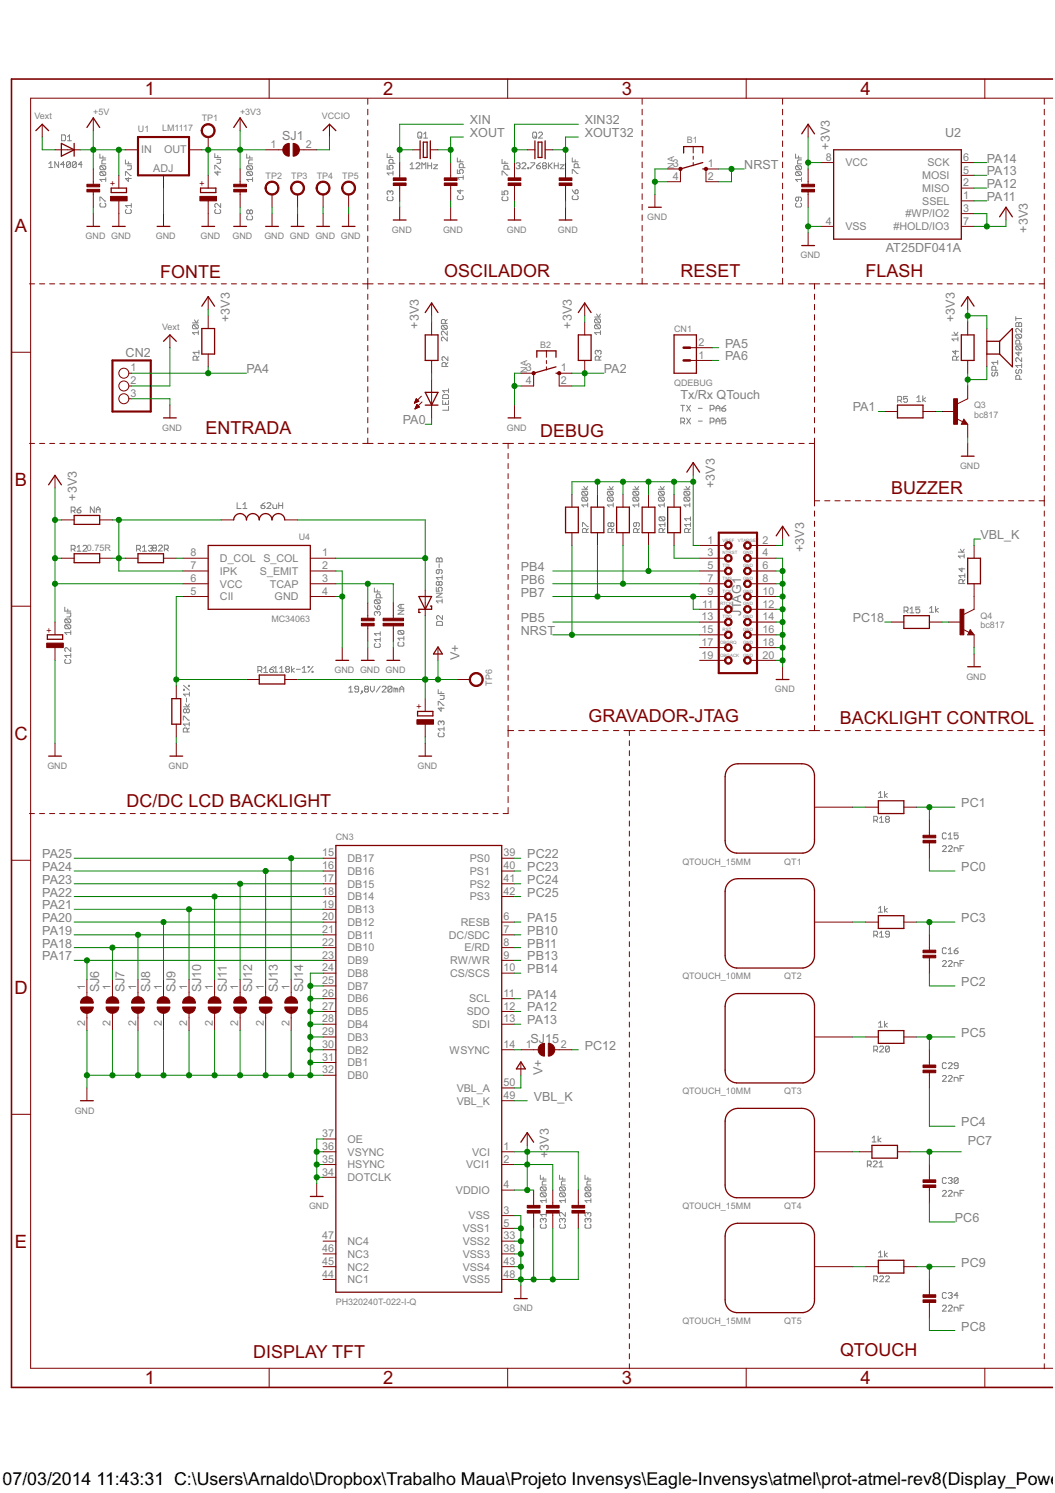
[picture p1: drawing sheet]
<svg xmlns="http://www.w3.org/2000/svg" width="210mm" height="297mm" viewBox="0 0 210 297" stroke-linecap="round" stroke-linejoin="round" font-family="sans-serif">
<defs><g id="words">
<g font-size="4.1" fill="#800000">
<text x="28.8" y="18.9">1</text>
<text x="76.3" y="18.9">2</text>
<text x="123.7" y="18.9">3</text>
<text x="171.2" y="18.9">4</text>
<text x="3" y="46.1">A</text>
<text x="3" y="96.6">B</text>
<text x="2.9" y="147.2">C</text>
<text x="2.9" y="197.7">D</text>
<text x="3" y="248.3">E</text>
<text x="28.8" y="275.4">1</text>
<text x="76.3" y="275.4">2</text>
<text x="123.7" y="275.4">3</text>
<text x="171.2" y="275.4">4</text>
</g>
<g font-size="4" fill="#800000">
<text x="31.9" y="55.3">FONTE</text>
<text x="88.4" y="55.2">OSCILADOR</text>
<text x="135.4" y="55.2">RESET</text>
<text x="172.2" y="55.2">FLASH</text>
<text x="40.9" y="86.4">ENTRADA</text>
<text x="107.5" y="86.9">DEBUG</text>
<text x="177.3" y="98.4">BUZZER</text>
<text x="117.1" y="143.6">GRAVADOR-JTAG</text>
<text x="167.1" y="144.1">BACKLIGHT CONTROL</text>
<text x="25.2" y="160.6">DC/DC LCD BACKLIGHT</text>
<text x="167.1" y="269.8">QTOUCH</text>
<text x="50.4" y="270.1">DISPLAY TFT</text>
</g>
<g font-size="4">
<text x=".5" y="295.5">07/03/2014</text>
<text x="19.2" y="295.5">11:43:31 C:\Users\Arnaldo\Dropbox\Trabalho Maua\Projeto Invensys\Eagle-Invensys\atmel\prot-atmel-rev8(Display_Powe</text>
</g>
<g font-size="2.8" fill="#808080">
<text x="56.1" y="27.8">SJ1</text>
<text x="93.5" y="27.3">XOUT</text>
<text x="93.5" y="24.7">XIN</text>
<text x="116.3" y="24.7">XIN32</text>
<text x="116.3" y="27.3">XOUT32</text>
<text x="165.1" y="29.8" transform="rotate(-90 165.1 29.8)">+3V3</text>
<text x="188.1" y="27.3">U2</text>
<text x="148.1" y="33.6">NRST</text>
<text x="196.3" y="34.9">PA13</text>
<text x="196.3" y="32.3">PA14</text>
<text x="196.3" y="40">PA11</text>
<text x="196.3" y="37.4">PA12</text>
<text x="204.5" y="46.3" transform="rotate(-90 204.5 46.3)">+3V3</text>
<text x="176.3" y="50.1">AT25DF041A</text>
<text x="45.7" y="64.1" transform="rotate(-90 45.7 64.1)">+3V3</text>
<text x="83.3" y="65.4" transform="rotate(-90 83.3 65.4)">+3V3</text>
<text x="113.8" y="65.4" transform="rotate(-90 113.8 65.4)">+3V3</text>
<text x="190" y="64.1" transform="rotate(-90 190 64.1)">+3V3</text>
<text x="25" y="71.1">CN2</text>
<text x="144.3" y="69.2">PA5</text>
<text x="144.3" y="71.7">PA6</text>
<text x="49" y="74.2">PA4</text>
<text x="120.1" y="74.2">PA2</text>
<text x="135.4" y="79.3">Tx/Rx QTouch</text>
<text x="169.7" y="81.9">PA1</text>
<text x="80.1" y="84.4">PA0</text>
<text x="15.3" y="99.6" transform="rotate(-90 15.3 99.6)">+3V3</text>
<text x="142.2" y="97.1" transform="rotate(-90 142.2 97.1)">+3V3</text>
<text x="195.1" y="107.3">VBL_K</text>
<text x="103.6" y="113.6">PB4</text>
<text x="160" y="109.8" transform="rotate(-90 160 109.8)">+3V3</text>
<text x="103.6" y="116.1">PB6</text>
<text x="103.6" y="118.7">PB7</text>
<text x="103.6" y="123.8">PB5</text>
<text x="147.5" y="122.5" transform="rotate(-90 147.5 122.5)">JTAG1</text>
<text x="169.7" y="123.8">PC18</text>
<text x="91.5" y="131.4" transform="rotate(-90 91.5 131.4)">V+</text>
<text x="103.6" y="126.3">NRST</text>
<text x="191.3" y="160.6">PC1</text>
<text x="8.4" y="173.3">PA24</text>
<text x="8.4" y="170.7">PA25</text>
<text x="104.9" y="173.3">PC23</text>
<text x="104.9" y="170.7">PC22</text>
<text x="191.3" y="173.3">PC0</text>
<text x="8.4" y="178.4">PA22</text>
<text x="8.4" y="175.8">PA23</text>
<text x="104.9" y="178.4">PC25</text>
<text x="104.9" y="175.8">PC24</text>
<text x="8.4" y="186">PA19</text>
<text x="8.4" y="183.4">PA20</text>
<text x="8.4" y="180.9">PA21</text>
<text x="104.9" y="183.4">PA15</text>
<text x="104.9" y="186">PB10</text>
<text x="191.3" y="183.4">PC3</text>
<text x="8.4" y="191.1">PA17</text>
<text x="8.4" y="188.5">PA18</text>
<text x="104.9" y="188.5">PB11</text>
<text x="104.9" y="191.1">PB13</text>
<text x="19.7" y="197.4" transform="rotate(-90 19.7 197.4)">SJ6</text>
<text x="24.8" y="197.4" transform="rotate(-90 24.8 197.4)">SJ7</text>
<text x="29.9" y="197.4" transform="rotate(-90 29.9 197.4)">SJ8</text>
<text x="34.9" y="197.4" transform="rotate(-90 34.9 197.4)">SJ9</text>
<text x="40" y="197.4" transform="rotate(-90 40 197.4)">SJ10</text>
<text x="45.1" y="197.4" transform="rotate(-90 45.1 197.4)">SJ11</text>
<text x="50.2" y="197.4" transform="rotate(-90 50.2 197.4)">SJ12</text>
<text x="55.3" y="197.4" transform="rotate(-90 55.3 197.4)">SJ13</text>
<text x="60.3" y="197.4" transform="rotate(-90 60.3 197.4)">SJ14</text>
<text x="104.9" y="193.6">PB14</text>
<text x="191.3" y="196.1">PC2</text>
<text x="104.9" y="201.2">PA12</text>
<text x="104.9" y="203.8">PA13</text>
<text x="104.9" y="198.7">PA14</text>
<text x="105.5" y="207.4">SJ15</text>
<text x="116.3" y="208.8">PC12</text>
<text x="191.3" y="206.3">PC5</text>
<text x="108" y="213.9" transform="rotate(-90 108 213.9)">V+</text>
<text x="106.2" y="219">VBL_K</text>
<text x="191.3" y="224.1">PC4</text>
<text x="192.5" y="227.9">PC7</text>
<text x="109.2" y="230.4" transform="rotate(-90 109.2 230.4)">+</text>
<text x="109.2" y="229" transform="rotate(-90 109.2 229)">3V3</text>
<text x="190" y="243.1">PC6</text>
<text x="191.3" y="252">PC9</text>
<text x="191.3" y="264.7">PC8</text>
</g>
<g font-size="2.4" fill="#808080">
<text x="53.8" y="29.4">1</text>
<text x="60.8" y="29.4">2</text>
<text x="28.1" y="30.4">IN</text>
<text x="30.5" y="34.1">ADJ</text>
<text x="32.7" y="30.4">OUT</text>
<text x="133.8" y="33.3">3</text>
<text x="133.8" y="35.8">4</text>
<text x="140.8" y="33.3">1</text>
<text x="140.8" y="35.8">2</text>
<text x="164.3" y="32">8</text>
<text x="168.2" y="33.1">VCC</text>
<text x="183.5" y="35.6">MOSI</text>
<text x="184.5" y="33.1">SCK</text>
<text x="191.6" y="32">6</text>
<text x="191.6" y="34.5">5</text>
<text x="183.5" y="38.2">MISO</text>
<text x="183.5" y="40.7">SSEL</text>
<text x="191.6" y="37.1">2</text>
<text x="191.6" y="39.6">1</text>
<text x="164.3" y="44.7">4</text>
<text x="168.2" y="45.8">VSS</text>
<text x="177.7" y="45.8">#HOLD/IO3</text>
<text x="180.1" y="43.3">#WP/IO2</text>
<text x="191.6" y="42.1">3</text>
<text x="191.6" y="44.7">7</text>
<text x="139" y="68.8">2</text>
<text x="139" y="71.4">1</text>
<text x="26" y="73.9">1</text>
<text x="26" y="76.4">2</text>
<text x="104.6" y="73.9">3</text>
<text x="104.6" y="76.4">4</text>
<text x="111.6" y="73.9">1</text>
<text x="111.6" y="76.4">2</text>
<text x="26" y="79">3</text>
<text x="37.9" y="113.3">7</text>
<text x="37.9" y="110.7">8</text>
<text x="43.8" y="111.8">D_COL S_COL</text>
<text x="64.1" y="110.7">1</text>
<text x="64.1" y="113.3">2</text>
<text x="140.8" y="108.2">1</text>
<text x="140.8" y="110.7">3</text>
<text x="140.8" y="113.3">5</text>
<text x="151.7" y="108.2">2</text>
<text x="151.7" y="110.7">4</text>
<text x="151.7" y="113.3">6</text>
<text x="37.9" y="118.3">5</text>
<text x="37.9" y="115.8">6</text>
<text x="43.8" y="119.5">CII</text>
<text x="43.8" y="116.9">VCC</text>
<text x="43.8" y="114.4">IPK</text>
<text x="51.7" y="114.4">S_EMIT</text>
<text x="53.7" y="116.9">TCAP</text>
<text x="54.6" y="119.4">GND</text>
<text x="64.1" y="115.8">3</text>
<text x="64.1" y="118.3">4</text>
<text x="140.8" y="115.8">7</text>
<text x="140.8" y="118.3">9</text>
<text x="151.7" y="115.8">8</text>
<text x="151.7" y="118.3">10</text>
<text x="139.6" y="123.4">13</text>
<text x="139.6" y="126">15</text>
<text x="139.7" y="120.9">11</text>
<text x="151.7" y="120.9">12</text>
<text x="151.7" y="123.4">14</text>
<text x="151.7" y="126">16</text>
<text x="139.6" y="128.5">17</text>
<text x="139.6" y="131">19</text>
<text x="151.7" y="128.5">18</text>
<text x="151.7" y="131">20</text>
<text x="64.1" y="170.4">15</text>
<text x="64.1" y="172.9">16</text>
<text x="69.2" y="171.5">DB17</text>
<text x="93.5" y="171.5">PS0</text>
<text x="100.2" y="172.9">40</text>
<text x="100.2" y="170.4">39</text>
<text x="64.1" y="175.5">17</text>
<text x="64.1" y="178">18</text>
<text x="69.2" y="174.1">DB16</text>
<text x="69.2" y="176.6">DB15</text>
<text x="69.2" y="179.1">DB14</text>
<text x="93.5" y="176.6">PS2</text>
<text x="93.5" y="174.1">PS1</text>
<text x="93.5" y="179.1">PS3</text>
<text x="100.2" y="175.5">41</text>
<text x="100.2" y="178">42</text>
<text x="64.1" y="180.6">19</text>
<text x="64.1" y="183.1">20</text>
<text x="64.1" y="185.6">21</text>
<text x="69.2" y="181.7">DB13</text>
<text x="69.2" y="184.2">DB12</text>
<text x="91.7" y="184.2">RESB</text>
<text x="100.2" y="183.1">6</text>
<text x="100.2" y="185.6">7</text>
<text x="64.1" y="188.2">22</text>
<text x="64.1" y="190.7">23</text>
<text x="69.2" y="186.7">DB11</text>
<text x="69.2" y="189.3">DB10</text>
<text x="69.2" y="191.8">DB9</text>
<text x="89.3" y="186.7">DC/SDC</text>
<text x="89.6" y="191.8">RW/WR</text>
<text x="92.4" y="189.3">E/RD</text>
<text x="100.2" y="188.2">8</text>
<text x="100.2" y="190.7">9</text>
<text x="16.9" y="197.1" transform="rotate(-90 16.9 197.1)">1</text>
<text x="22" y="197.1" transform="rotate(-90 22 197.1)">1</text>
<text x="27.1" y="197.1" transform="rotate(-90 27.1 197.1)">1</text>
<text x="32.2" y="197.1" transform="rotate(-90 32.2 197.1)">1</text>
<text x="37.3" y="197.1" transform="rotate(-90 37.3 197.1)">1</text>
<text x="42.3" y="197.1" transform="rotate(-90 42.3 197.1)">1</text>
<text x="47.4" y="197.1" transform="rotate(-90 47.4 197.1)">1</text>
<text x="52.5" y="197.1" transform="rotate(-90 52.5 197.1)">1</text>
<text x="57.6" y="197.1" transform="rotate(-90 57.6 197.1)">1</text>
<text x="64.1" y="193.2">24</text>
<text x="64.1" y="195.8">25</text>
<text x="69.2" y="194.4">DB8</text>
<text x="69.2" y="196.9">DB7</text>
<text x="89.6" y="194.4">CS/SCS</text>
<text x="100.2" y="193.2">10</text>
<text x="64.1" y="198.3">26</text>
<text x="64.1" y="200.9">27</text>
<text x="64.1" y="203.4">28</text>
<text x="69.2" y="199.4">DB6</text>
<text x="69.2" y="202">DB5</text>
<text x="92.9" y="202">SDO</text>
<text x="93.3" y="199.4">SCL</text>
<text x="100.2" y="200.9">12</text>
<text x="100.2" y="198.3">11</text>
<text x="100.2" y="203.4">13</text>
<text x="16.9" y="204" transform="rotate(-90 16.9 204)">2</text>
<text x="22" y="204" transform="rotate(-90 22 204)">2</text>
<text x="27.1" y="204" transform="rotate(-90 27.1 204)">2</text>
<text x="32.2" y="204" transform="rotate(-90 32.2 204)">2</text>
<text x="37.3" y="204" transform="rotate(-90 37.3 204)">2</text>
<text x="42.3" y="204" transform="rotate(-90 42.3 204)">2</text>
<text x="47.4" y="204" transform="rotate(-90 47.4 204)">2</text>
<text x="52.5" y="204" transform="rotate(-90 52.5 204)">2</text>
<text x="57.6" y="204" transform="rotate(-90 57.6 204)">2</text>
<text x="64.1" y="205.9">29</text>
<text x="64.1" y="208.5">30</text>
<text x="69.2" y="204.5">DB4</text>
<text x="69.2" y="207.1">DB3</text>
<text x="69.2" y="209.6">DB2</text>
<text x="89.5" y="209.6">WSYNC</text>
<text x="93.9" y="204.5">SDI</text>
<text x="100.2" y="208.5">14</text>
<text x="104.6" y="208.5">1</text>
<text x="111.6" y="208.5">2</text>
<text x="64.1" y="211">31</text>
<text x="64.1" y="213.6">32</text>
<text x="69.2" y="212.1">DB1</text>
<text x="69.2" y="214.7">DB0</text>
<text x="90.9" y="219.8">VBL_K</text>
<text x="90.9" y="217.2">VBL_A</text>
<text x="100.2" y="218.6">49</text>
<text x="100.2" y="216.1">50</text>
<text x="64.1" y="226.3">37</text>
<text x="69.2" y="227.4">OE</text>
<text x="64.1" y="233.9">34</text>
<text x="64.1" y="231.3">35</text>
<text x="64.1" y="228.8">36</text>
<text x="69.2" y="232.5">HSYNC</text>
<text x="69.2" y="229.9">VSYNC</text>
<text x="92.8" y="232.5">VCI1</text>
<text x="93.9" y="229.9">VCI</text>
<text x="100.2" y="231.3">2</text>
<text x="100.2" y="228.8">1</text>
<text x="69.2" y="235">DOTCLK</text>
<text x="90.7" y="237.5">VDDIO</text>
<text x="100.2" y="236.4">4</text>
<text x="92.1" y="245.2">VSS1</text>
<text x="93.2" y="242.6">VSS</text>
<text x="100.2" y="241.5">3</text>
<text x="100.2" y="244">5</text>
<text x="64.1" y="249.1">46</text>
<text x="64.1" y="246.6">47</text>
<text x="64.1" y="251.7">45</text>
<text x="69.2" y="250.2">NC3</text>
<text x="69.2" y="247.7">NC4</text>
<text x="92.1" y="247.7">VSS2</text>
<text x="92.1" y="250.2">VSS3</text>
<text x="100.2" y="246.6">33</text>
<text x="100.2" y="249.1">38</text>
<text x="100.2" y="251.7">43</text>
<text x="64.1" y="254.2">44</text>
<text x="69.2" y="255.3">NC1</text>
<text x="69.2" y="252.8">NC2</text>
<text x="92.1" y="252.8">VSS4</text>
<text x="92.1" y="255.3">VSS5</text>
<text x="100.2" y="254.2">48</text>
</g>
<g font-size="2" fill="#808080">
<text x="6.9" y="23.7">Vext</text>
<text x="18.6" y="22.8">+5V</text>
<text x="47.8" y="22.8">+3V3</text>
<text x="64" y="23.7">VCCIO</text>
<text x="27.5" y="26.2">U1</text>
<text x="32.3" y="26">LM1117</text>
<text x="40.1" y="24.1">TP1</text>
<text x="136.7" y="28.5">B1</text>
<text x="52.8" y="35.5">TP2</text>
<text x="57.9" y="35.5">TP3</text>
<text x="63" y="35.5">TP4</text>
<text x="68.1" y="35.5">TP5</text>
<text x="134.1" y="33.6" transform="rotate(-90 134.1 33.6)">NA</text>
<text x="17" y="47.6">GND GND</text>
<text x="31" y="47.6">GND</text>
<text x="39.9" y="47.6">GND</text>
<text x="46.2" y="47.6">GND</text>
<text x="52.6" y="47.6">GND GND GND GND</text>
<text x="78" y="46.3">GND</text>
<text x="88.1" y="46.3">GND</text>
<text x="100.8" y="46.3">GND</text>
<text x="111" y="46.3">GND</text>
<text x="128.8" y="43.8">GND</text>
<text x="159.3" y="51.4">GND</text>
<text x="32.3" y="65.6">Vext</text>
<text x="134.1" y="66">CN1</text>
<text x="107.5" y="69.2">B2</text>
<text x="104.9" y="74.2" transform="rotate(-90 104.9 74.2)">NA</text>
<text x="134.1" y="76.8">QDEBUG</text>
<text x="193.8" y="83.1">bc817</text>
<text x="193.8" y="81.2">Q3</text>
<text x="32.3" y="85.7">GND</text>
<text x="100.8" y="85.7">GND</text>
<text x="191" y="93.3">GND</text>
<text x="59.4" y="107.5">U4</text>
<text x="17.3" y="109.7">0.75R</text>
<text x="54" y="123.8">MC34063</text>
<text x="195.1" y="125">bc817</text>
<text x="195.1" y="123.1">Q4</text>
<text x="66.6" y="133.9">GND GND GND</text>
<text x="97.9" y="136.5" transform="rotate(-90 97.9 136.5)">TP6</text>
<text x="154.2" y="137.7">GND</text>
<text x="192.3" y="135.2">GND</text>
<text x="9.4" y="153">GND</text>
<text x="33.5" y="153">GND</text>
<text x="83.1" y="153">GND</text>
<text x="66.8" y="167.2">CN3</text>
<text x="135.8" y="172">QTOUCH_15MM</text>
<text x="156" y="172">QT1</text>
<text x="135.8" y="194.9">QTOUCH_10MM</text>
<text x="156" y="194.9">QT2</text>
<text x="14.9" y="221.5">GND</text>
<text x="135.8" y="217.7">QTOUCH_10MM</text>
<text x="156" y="217.7">QT3</text>
<text x="61.5" y="240.6">GND</text>
<text x="135.8" y="240.6">QTOUCH_15MM</text>
<text x="156" y="240.6">QT4</text>
<text x="66.8" y="259.6">PH320240T-022-I-Q</text>
<text x="102.1" y="260.9">GND</text>
<text x="135.8" y="263.4">QTOUCH_15MM</text>
<text x="156" y="263.4">QT5</text>
</g>
<g font-size="2" fill="#800000">
<text x="23.1" y="37" transform="rotate(-90 23.1 37)">+</text>
<text x="40.8" y="37" transform="rotate(-90 40.8 37)">+</text>
<text x="10.4" y="125.9" transform="rotate(-90 10.4 125.9)">+</text>
<text x="84" y="141.1" transform="rotate(-90 84 141.1)">+</text>
</g>
<g font-size="1" fill="#808080">
<text x="143.8" y="107.8">VREF VTARGET</text>
<text x="143.8" y="110.3">NTRST</text>
<text x="143.8" y="112.8">TDI</text>
<text x="147.8" y="112.8">GND</text>
<text x="147.8" y="110.3">GND</text>
<text x="143.8" y="115.4">TMS</text>
<text x="143.8" y="117.9">TCK</text>
<text x="147.8" y="117.9">GND</text>
<text x="147.8" y="115.4">GND</text>
<text x="143.3" y="120.5">RTCK</text>
<text x="143.8" y="123">TDO</text>
<text x="143.8" y="125.5">RST</text>
<text x="147.8" y="125.5">GND</text>
<text x="147.8" y="123">GND</text>
<text x="147.8" y="120.5">GND</text>
<text x="143.3" y="128.1">OBGRQ</text>
<text x="143.3" y="130.6">OBGACK</text>
<text x="147.8" y="130.6">GND</text>
<text x="147.8" y="128.1">GND</text>
</g>
</g></defs>
<g fill="none" stroke="#808080" stroke-width=".2">
<path d="M9.7 32.6l.4-.4v1.1M9.7 33.3h.8M11.7 32.2v1.1l-.8-1.1v1.1M12.3 26.8h.5l.2 .2v.8l-.2 .2h-.5zM12.8 32.7h-.7l.5-.5v1.1M13.4 28h.8M13.4 27.2l.4-.4v1.2M14 32.4v.7l-.2 .2h-.4l-.2-.2M14 32.4l-.2-.2h-.4l-.2 .2v.7M14 32.4l-.8 .7M15.2 32.4v.7l-.2 .2h-.4l-.2-.2M15.2 32.4l-.2-.2h-.4l-.2 .2v.7"/>
<path d="M15.2 32.4l-.8 .7M16.3 32.7h-.7l.6-.5v1.1M19.9 30.6v.8h1.1M20.1 33h.7l.2 .2v.4l-.2 .2M20.1 33l-.2 .2v.4l.2 .2h.7M20.1 34.2l-.2 .2v.3l.2 .2h.7M20.1 34.2h.7l.2 .2v.3l-.2 .2M20.1 34.2l.7 .7M20.1 33l.7 .8M20.5 31v.4M21 31.8h-.5l-.2 .2v.6h.7M21 35.7h-1.1l.4 .4"/>
<path d="M21 35.3v.8M25 31.8v.8h1.1M25 34.9v-.7h.1l.8 .7h.2M25.4 33h.7v.6l-.2 .2h-.5M25.5 35.3v.8l-.5-.6h1.1M25.5 32.2v.4M42.7 33.7v-.8h.2l.8 .8h.2M42.7 30.5v.8h1.2M43.1 31.7h.8v.6l-.2 .2h-.6M43.3 34.1v.7l-.6-.6h1.2M43.3 30.9v.4M49.1 30.6v.8h1.1"/>
<path d="M49.3 33h.8l.1 .2v.4l-.1 .2M49.3 33l-.2 .2v.4l.2 .2h.8M49.3 34.2l-.2 .2v.3l.2 .2h.8M49.3 34.2h.8l.1 .2v.3l-.1 .2M49.3 34.2l.8 .7M49.3 33l.8 .8M49.7 31v.4M50.2 31.8h-.5l-.2 .2v.6h.7M50.2 35.7h-1.1l.4 .4M50.2 35.3v.8M77 32.9v.8h.6l-.2-.4 .2-.4h.4l.2 .2v.4l-.2 .2M77 30.5v.8h1.2"/>
<path d="M77.2 39.1l-.2 .2v.4l.2 .2h.8l.2-.2v-.4l-.2-.2M77.6 38.2l.2-.2 .4 .2v.3l-.2 .2M77.6 38.2l-.2-.2-.4 .2v.3l.2 .2M77.6 30.9v.4M77.6 38.2v.2M78.2 34.4h-1.2l.4 .4M78.2 32.5v-.6l-.2-.2h-.4l-.2 .2v.6h1.2M78.2 34.1v.7M81.6 32.8l.4-.4v1.2M81.6 33.6h.8M82.8 32.6l.2-.2h.4l.1 .2v.2l-.7 .8h.7M83.3 26.3h.4l.2 .2v.8l-.2 .2h-.4l-.2-.2v-.8z"/>
<path d="M83.5 27.1l.4 .4M83.9 33.6v-1.2l.4 .4 .4-.4v1.2M84.3 26.7l.4-.4v1.2M84.3 27.5h.8M85.1 32.4v1.2M85.1 33h.8M85.9 32.4v1.2M86.3 32.8h.8l-.8 .8h.8M91 31.4v.8h1.2M91 33.8v.7h.6l-.2-.4 .2-.3h.4l.2 .2v.3l-.2 .2M91.2 38.9l-.2 .2v.4l.2 .2h.8l.2-.2v-.4l-.2-.2M91.6 31.8v.4"/>
<path d="M91.6 37.8v.7l-.6-.5h1.2M92.2 33.4v-.6l-.2-.2h-.4l-.2 .2v.6h1.1M92.2 35.3h-1.2l.4 .4M92.2 34.9v.8M99.9 38v.7h.6l-.2-.3 .2-.4h.4l.1 .2v.3l-.1 .2M99.9 31.7v.8h1.1M99.9 34.8v-.7h.2l.8 .7h.1M100.1 39.1l-.2 .2v.4l.2 .2h.8l.1-.2v-.4l-.1-.2M100.5 32.1v.4M101 33.7v-.6l-.1-.2h-.4l-.2 .2v.6h1.1M102.7 32.6l.2-.2h.4l.2 .2-.2 .4M103.1 33h.2"/>
<path d="M103.3 33l.2 .2-.2 .4h-.4l-.2-.2M103.8 32.6l.2-.2h.4l.2 .2v.2l-.8 .8h.8M105 33.4h.2v.2h-.2zM105.6 32.4h.8v.2l-.8 .8v.2M106.2 26.3h.4l.2 .2v.8l-.2 .2h-.4l-.2-.2v-.8zM106.4 27.1l.4 .4M106.8 33h.6l.1 .4-.1 .2h-.4l-.2-.2zM107.1 26.5l.2-.2h.4l.2 .2v.2l-.8 .8h.8M107.5 32.4l-.7 .6M108.1 33l-.2 .2 .2 .4h.4l.2-.2-.2-.4M108.1 33l-.2-.2 .2-.4h.4l.2 .2-.2 .4M108.1 33h.4"/>
<path d="M109.1 32.4v1.2M109.3 33l.6 .6M109.9 32.4l-.8 .8M110.3 33h.8M110.3 32.4v1.2M111.1 32.4v1.2M111.4 32.8h.8l-.8 .8h.8M113.9 31.4v.8h1.1M113.9 34.5v-.7h.1l.8 .7h.2M113.9 37.8l.5 .7M114 38.9l-.1 .2v.4l.1 .2h.8l.2-.2v-.4l-.2-.2M114.4 38l.4-.2 .2 .2v.4l-.2 .1h-.4z"/>
<path d="M114.4 31.8v.4M115 33.4v-.6l-.2-.2h-.4l-.2 .2v.6h1.2M158.3 30.6v.8h1.2M158.5 33h.8l.2 .2v.4l-.2 .2M158.5 33l-.2 .2v.4l.2 .2h.8M158.5 34.2h.8l.2 .2v.3l-.2 .2M158.5 34.2l-.2 .2v.3l.2 .2h.8M158.5 34.2l.8 .7M158.5 33l.8 .8M158.9 39.2v.6l-.2 .2-.4-.2v-.4l.2-.2h.8l.2 .2v.4l-.2 .2M158.9 31v.4M159.5 31.8h-.6l-.2 .2v.6h.8"/>
<path d="M159.5 35.7h-1.2l.4 .4M159.5 35.3v.8M19.9 40v-.8h.2l.7 .8h.2M20.1 40.4l-.2 .2v.4l.2 .2h.7l.2-.2v-.4l-.2-.2M25.1 41.7l-.1 .2v.3l.1 .3h.8l.2-.3v-.3l-.2-.2M26.1 40.5v.8M26.1 40.9h-1.1l.4 .4M42.9 41.7l-.2 .2v.3l.2 .3h.8l.2-.3v-.3l-.2-.2M43.9 40.5v.8l-.8-.8-.4 .2v.4l.2 .2M49.3 42.9l-.2 .2v.4l.2 .2h.8l.1-.2v-.4l-.1-.2M49.7 42l.2-.2 .3 .2v.4l-.1 .1-.4-.1M49.7 42l-.2-.2-.4 .2v.4l.2 .1 .4-.1"/>
<path d="M49.7 42v.4M158.5 40.4l-.2 .2v.4l.2 .2h.8l.2-.2v-.4l-.2-.2M38.3 64.2h1.2M38.5 64.6h.8l.2 .2v.4l-.2 .2M38.5 64.6l-.2 .2v.4l.2 .2h.8M38.5 64.6l.8 .8M38.7 63.6l.4 .6 .4-.6M39.2 71.6v-.5l-.2-.2h-.4l-.2 .2v.5h1.2M39.5 66.2h-1.2l.4 .4M39.5 65.8v.8M39.6 70.9l-.4 .4M39.6 70.1h-1.2l.4 .4"/>
<path d="M39.6 69.7v.8M88 64.7h.8l.2 .2v.4l-.2 .2M88 64.7l-.2 .2v.4l.2 .2h.8M88 64.7l.8 .8M88.1 78.7l.2-.2h.7l.2 .2v.6h-1.1zM88.1 79.7v.8h1.1v-.8M88.6 64.3v-.5l-.2-.2h-.4l-.2 .2v.5h1.2M88.7 72.9v-.6l-.2-.2h-.4l-.2 .2v.6h1.2M89 65.9v.8l-.8-.8-.4 .2v.4l.2 .2M89 67.1v.7l-.8-.7-.4 .2v.3l.2 .2M89 63.6l-.4 .3M89.1 71v.8l-.8-.8-.4 .2v.4l.2 .2"/>
<path d="M89.1 72.1l-.4 .4M89.2 77.3v.8M89.2 77.7h-1.1l.4 .4M118.3 63.1h1.2M118.5 64.6l-.2 .2v.4l.2 .2h.8M118.5 64.6h.8l.2 .2v.4l-.2 .2M118.5 63.5l-.2 .1v.5l.2 .1h.8M118.5 63.5h.8l.2 .1v.5l-.2 .1M118.5 64.6l.8 .8M118.5 63.5l.8 .7M118.7 62.5l.4 .6 .4-.6M119 69.9l-.2-.2-.4 .2v.4l.2 .2"/>
<path d="M119 69.9l.2-.2 .4 .2v.4l-.2 .2M119 69.9v.2M119.2 71.6v-.5l-.2-.2h-.4l-.2 .2v.5h1.2M119.5 66.2h-1.2l.4 .4M119.5 65.8v.8M119.6 70.9l-.4 .4M178.6 79.7h.6l.2-.2v-.4l-.2-.2h-.6v1.1M179 79.7l.4 .3M180.6 78.9h-.8v.6l.4-.3 .4 .3v.3l-.2 .2h-.4l-.2-.2M182.4 79.1l.4-.4v1.2M182.4 79.9h.8M183.6 78.7v1.2"/>
<path d="M184.2 79.1l-.6 .4 .6 .4M189.4 66.7h1.2M189.8 66.1l.4 .6 .4-.6M190.1 69.7v.8l-.6-.6h1.2M190.3 71.6v-.5l-.2-.2h-.4l-.2 .2v.5h1.2M190.6 67.1v.7M190.6 67.5h-1.2l.4 .3M190.7 70.9l-.4 .4M197.5 74l-.2 .3v.3l.2 .2 .4-.2v-.3l.2-.3 .4 .3v.3l-.2 .2M198.1 73.7v-.6l-.2-.2h-.4l-.2 .2v.6h1.2M198.5 71.7v.8M198.5 72.1h-1.2l.4 .4"/>
<path d="M202.1 63v.8M202.1 63.4h1.2M202.3 64.2l.4 .2 .4-.2 .2 .2v.5h-1.2v-.5zM202.3 66.5l-.2 .2v.4l.2 .2h.8M202.3 68.8l-.2 .2v.4l.2 .2h.8M202.3 73.5l-.2 .2v.4l.2 .2 .4-.2v-.4l.2-.2 .4 .2v.4l-.2 .2M202.3 66.5h.8l.2 .2v.4l-.2 .2M202.3 68.8h.8l.2 .2v.4l-.2 .2M202.3 68.8l.8 .8M202.3 66.5l.8 .8M202.7 64.4v.5M202.7 70v.8l-.6-.6h1.2"/>
<path d="M202.9 75.5v-.6l-.2-.2h-.4l-.2 .2v.6h1.2M202.9 68.5v-.6l-.2-.2h-.4l-.2 .2v.6h1.2M203.3 65.3v.8l-.8-.8-.4 .2v.4l.2 .2M203.3 71.2v.8l-.8-.8-.4 .2v.4l.2 .2M203.3 72.3v.8M203.3 72.7h-1.2l.4 .4M88.6 80.1v.4M89.2 80.8v.8h-1.1M115.8 97.3h1.1M116 97.7l-.2 .2v.4l.2 .2h.7M116 98.9h.7l.2 .2v.4l-.2 .2M116 98.9l-.2 .2v.4l.2 .2h.7"/>
<path d="M116 97.7h.7l.2 .2v.4l-.2 .2M116 98.9l.7 .8M116 97.7l.7 .8M116.1 96.8l.4 .5 .4-.5M120.8 97.3h1.2M121 98.9l-.2 .2v.4l.2 .2h.8M121 98.9h.8l.2 .2v.4l-.2 .2M121 97.7l-.2 .2v.4l.2 .2h.8M121 97.7h.8l.2 .2v.4l-.2 .2M121 98.9l.8 .8M121 97.7l.8 .8M121.2 96.8l.4 .5 .4-.5"/>
<path d="M125.9 97.3h1.2M126.1 98.9l-.2 .2v.4l.2 .2h.8M126.1 98.9h.8l.2 .2v.4l-.2 .2M126.1 97.7l-.2 .2v.4l.2 .2h.8M126.1 97.7h.8l.2 .2v.4l-.2 .2M126.1 98.9l.8 .8M126.1 97.7l.8 .8M126.3 96.8l.4 .5 .4-.5M131 97.3h1.2M131.2 98.9l-.2 .2v.4l.2 .2h.8M131.2 98.9h.8l.2 .2v.4l-.2 .2M131.2 97.7l-.2 .2v.4l.2 .2h.8"/>
<path d="M131.2 97.7h.8l.2 .2v.4l-.2 .2M131.2 98.9l.8 .8M131.2 97.7l.8 .8M131.4 96.8l.4 .5 .4-.5M135.4 84h.6l.2-.2v-.4l-.2-.2h-.6v1.1M135.4 80.6h.8M135.8 84l.4 .3M135.8 80.6v1.2M136.1 97.3h1.1M136.3 97.7h.8l.1 .2v.4l-.1 .2M136.3 98.9h.8l.1 .2v.4l-.1 .2M136.3 98.9l-.2 .2v.4l.2 .2h.8"/>
<path d="M136.3 97.7l-.2 .2v.4l.2 .2h.8M136.3 98.9l.8 .8M136.3 97.7l.8 .8M136.5 96.8l.3 .5 .4-.5M136.6 83.2l.8 1.1M136.6 80.6l.8 1.2M137.4 83.2l-.8 1.1M137.4 80.6l-.8 1.2M138.9 83.8h.8M138.9 81.2h.8M141.3 84h.6l.2-.2v-.4l-.2-.2h-.6v1.1M141.3 81.4h.6l.2-.2v-.4l-.2-.2h-.6v1.2"/>
<path d="M142.5 83.8h.7M142.5 81.8v-.8l.3-.4 .4 .4v.8M142.5 84.3v-.7l.3-.4 .4 .4v.7M142.5 81.2h.7M143.6 81.2h.6l.2 .4-.2 .2h-.4l-.2-.2zM144.4 83.2h-.8v.6l.4-.2 .4 .2v.4l-.2 .1h-.4l-.2-.1M144.4 80.6l-.8 .6M14.2 101.6h.6l.1-.1v-.4l-.1-.2h-.6v1.1M14.2 109.3h.6l.1-.2v-.4l-.1-.2h-.6v1.2M14.6 109.3l.3 .4M14.6 101.6l.3 .4M15.3 108.9l.4-.4v1.2"/>
<path d="M15.3 109.7h.8M15.3 101.5h.6l.2 .4-.2 .1h-.4l-.2-.1zM16.1 100.9l-.8 .6M16.5 108.7l.2-.2h.4l.2 .2v.2l-.8 .8h.8M18.8 100.8v1.2l-.8-1.2v1.2M19.2 102v-.8l.3-.4 .4 .4v.8M19.2 101.4h.7M27.2 109.3h.6l.2-.2v-.4l-.2-.2h-.6v1.2M27.6 109.3l.4 .4M28.3 109.7h.8M28.3 108.9l.4-.4v1.2M29.5 108.7l.2-.2h.4l.2 .2-.2 .4"/>
<path d="M29.9 109.1h.2M30.1 109.1l.2 .2-.2 .4h-.4l-.2-.2M30.5 109l-.1 .2 .1 .4h.4l.2-.2-.2-.4M30.5 109l-.1-.2 .1-.3h.4l.2 .1-.2 .4M30.5 109h.4M31.5 108.6l.2-.1h.4l.2 .1v.2l-.8 .8h.8M32.7 109.2h.6l.2-.2v-.4l-.2-.1h-.6v1.1M33.1 109.2l.4 .4M47.2 100v1.2h.8M48.3 101.2h.8M48.3 100.4l.4-.4v1.2M51.9 100.6h.6l.2 .4-.2 .2h-.4l-.2-.2z"/>
<path d="M52.7 100l-.8 .6M53.1 100.2l.2-.2h.4l.2 .2v.2l-.8 .8h.8M54.3 100.4v.6l.2 .2h.6v-.8M55.5 100.6h.7M55.5 100v1.2M56.2 100v1.2M74.5 117v.8h1.1M74.7 119.3l-.2 .2v.4l.2 .2h.8M74.7 119.3h.8l.1 .2v.4l-.1 .2M74.7 119.3l.8 .8M75.1 117.4v.4M75.6 118.9v-.5l-.1-.2h-.4l-.2 .2v.5h1.2"/>
<path d="M86.8 116.9v.7h.6l-.2-.4 .2-.3h.4l.2 .2v.3l-.2 .2M86.8 118h1.2l-1.2 .8h1.2M87 111l.4 .2 .4-.2 .2 .2v.6h-1.2v-.6zM87.4 113.3v.6l-.2 .2-.4-.2v-.4l.2-.2h.8l.2 .2v.4l-.2 .2M87.4 115.9l.2-.2 .4 .2v.4l-.2 .2-.4-.2M87.4 115.9l-.2-.2-.4 .2v.4l.2 .2 .4-.2M87.4 111.2v.6M87.4 112.2v.7M87.4 115.9v.4M88 119.6h-1.2l.4 .4M88 114.5v.8M88 119.2v.8"/>
<path d="M88 114.9h-1.2l.4 .4M115.9 104.8v-.8h.2l.8 .8h.2M116.7 105.9v-.6l-.2-.1h-.4l-.2 .1v.6h1.2M116.9 100.5h-1.1l.3 .4M116.9 100.1v.8M117.1 105.2l-.4 .4M121.5 104.2l-.2-.2-.3 .2v.4l.2 .2 .3-.2M121.5 104.2l.2-.2 .4 .2v.4l-.2 .2-.4-.2M121.5 104.2v.4M121.7 105.9v-.6l-.2-.1h-.3l-.2 .1v.6h1.1M122 100.5h-1.2l.4 .4M122 100.1v.8"/>
<path d="M122.1 105.2l-.4 .4M126.6 104v.6l-.2 .2-.4-.2v-.4l.2-.2h.8l.2 .2v.4l-.2 .2M126.8 105.9v-.6l-.2-.1h-.4l-.2 .1v.6h1.2M127.1 100.5h-1.2l.4 .4M127.1 100.1v.8M127.2 105.2l-.4 .4M131.3 102.8l-.2 .2v.4l.2 .2h.8M131.3 102.8h.8l.2 .2v.4l-.2 .2M131.3 102.8l.8 .8M131.9 105.9v-.6l-.2-.1h-.4l-.2 .1v.6h1.2M132.2 100.5h-1.2l.4 .4M132.2 100.1v.8"/>
<path d="M132.3 104.4h-1.2l.4 .4M132.3 105.2l-.4 .4M132.3 104v.8M137 105.9v-.6l-.2-.1h-.4l-.2 .1v.6h1.2M137.2 100.5h-1.1l.4 .4M137.2 100.1v.8M137.4 105.2l-.4 .4M137.4 104.4h-1.2l.4 .4M137.4 102.8v.8M137.4 104v.8M137.4 103.2h-1.2l.4 .4M190.7 109.9h1.1"/>
<path d="M191.1 109.3l.4 .6 .3-.6M191.4 113v.7l-.6-.5h1.2M191.6 116.1v-.6l-.2-.2h-.4l-.2 .2v.6h1.2M191.8 110.6h-1.1l.4 .4M191.8 110.2v.8M192 115.3l-.4 .4M192 114.5h-1.2l.4 .4M192 114.2v.7M12.9 120.8v.8h1.2M13.1 123.1h.8l.2 .2v.4l-.2 .2M13.1 124.3h.8l.2 .2v.4l-.2 .2M13.1 131.2l-.2 .2v.4l.2 .2h.8l.2-.2v-.4l-.2-.2"/>
<path d="M13.1 124.3l-.2 .2v.4l.2 .2h.8M13.1 123.1l-.2 .2v.4l.2 .2h.8M13.1 124.3l.8 .8M13.1 123.1l.8 .8M13.3 122h.8v.6l-.2 .1h-.6M13.5 121.2v.4M14.1 125.9h-1.2l.4 .4M14.1 125.5v.8M14.1 128.9v.7l-.8-.7-.4 .2v.3l.2 .2M14.1 130v.8M14.1 130.4h-1.2l.4 .4M36.5 137.1h.2v.2h-.2z"/>
<path d="M36.5 136.4l1.2 .9M37.1 138.9v.8M37.5 136.4h.2v.1h-.2zM37.7 137.7v.8M37.7 138.1h-1.2l.4 .4M51.3 133.4h.6l.2-.2v-.4l-.2-.2h-.6v1.2M51.7 133.4l.4 .4M52.5 133l.4-.4v1.2M52.5 133.8h.8M53.7 133.2h.5l.2 .4-.2 .2h-.4l-.1-.2zM54.4 132.6l-.7 .6M54.5 133l.4-.4v1.2"/>
<path d="M54.5 133.8h.8M55.6 133.8h.8M55.6 133l.4-.4v1.2M57 133.2l-.2 .1 .2 .5h.4l.2-.2-.2-.4M57 133.2l-.2-.2 .2-.4h.4l.2 .2-.2 .4M57 133.2h.4M58 132.6v1.2M58.6 133l-.6 .3 .6 .5M59 133.2h.8M60.1 133.8h.8M60.1 133l.4-.4v1.2M61.3 132.6h.2v.2h-.2z"/>
<path d="M62.1 133.6h.2v.2h-.2zM62.3 132.6l-1 1.2M69.4 136.9l.4-.4v1.2M69.4 137.7h.8M71.4 137.1h-.6l-.2-.2 .2-.4h.4l.2 .2v.8l-.2 .2h-.4l-.2-.2M71.9 137.5h.2v.2h-.2zM72.1 137.7l-.4 .4M72.7 137.1l-.2 .2 .2 .4h.4l.2-.2-.2-.4M72.7 137.1l-.2-.2 .2-.4h.4l.2 .2-.2 .4M72.7 137.1h.4M73.7 136.5v.8l.4 .4 .4-.4v-.8M74.5 120.5l.6 .8"/>
<path d="M74.7 128l-.2 .2v.4l.2 .2h.8l.1-.2v-.4l-.1-.2M75.1 121.9l-.2-.2-.4 .2v.4l.2 .1M75.1 121.9l.2-.2 .3 .2v.4l-.1 .1M75.1 120.7l.2-.2 .3 .2v.4l-.1 .2h-.4zM75.1 121.9v.1M75.6 136.5l-.7 1.2M75.6 125.7v.7M75.6 126.9v.7M75.6 127.2h-1.1l.4 .4M75.6 126.1h-1.1l.4 .3M76 136.7l.2-.2h.4l.2 .2v.2l-.8 .8h.8M78 136.7v.8l-.2 .2h-.4l-.2-.2"/>
<path d="M78 136.7l-.2-.2h-.4l-.2 .2v.8M78 136.7l-.8 .8M78.8 137.1l-.4-.2v.8M78.8 137.1v.6M78.8 137.1l.2-.2 .1 .2v.6M79.2 121.4h1.1l-1.1 .8h1.1M79.4 125.4h.8l.1 .2v.4l-.1 .2M79.4 127.8l-.2 .2v.4l.2 .1h.8l.1-.1v-.4l-.1-.2M79.4 125.4l-.2 .2v.4l.2 .2h.8M79.4 125.4l.8 .8M79.5 137.1h.8M79.5 137.7v-.8l.4-.4 .4 .4v.8"/>
<path d="M79.8 120.2v.8M80.3 126.6v.8M80.3 120.2h-.7l-.4 .4 .4 .4h.7M80.3 127h-1.1l.4 .4M86.9 123.8l.2-.2h.7l.2 .2v.6h-1.1zM87.2 137.2v.8h1.1M87.6 138.4h.7v.6l-.1 .1h-.6M87.8 137.6v.4M88 122.5v.8l-.8-.8-.3 .2v.3l.2 .3M179.9 121.5h.6l.2-.2v-.3l-.2-.2h-.6v1.1M180.3 121.5l.4 .4M181.1 121.9h.7"/>
<path d="M181.1 121.2l.3-.4v1.1M183 120.8h-.8v.5l.4-.1 .4 .1v.5l-.2 .1h-.4l-.2-.1M185 121l.4-.4v1.2M185 121.8h.7M186.1 120.6v1.2M186.7 121l-.6 .4 .6 .4M36.5 143.3v-.8h.2l.7 .8h.3M36.5 140.6h1.2M36.9 140.1l.4 .5 .4-.5M37.1 141.2l-.2-.2-.4 .2v.4l.2 .2 .4-.2M37.1 141.2l.2-.2 .4 .2v.4l-.2 .2-.4-.2M37.1 141.2v.4"/>
<path d="M37.3 145.6v-.6l-.2-.2h-.4l-.2 .2v.6h1.2M37.7 143.7v.7M37.7 144.8l-.4 .4M37.7 144.1h-1.2l.4 .3M87.2 140.3v-.7h.2l.8 .7h.1M87.4 145.8l-.2 .2v.4l.2 .2h.8l.1-.2v-.4l-.1-.2M87.8 143.7l-.2-.3-.4 .3v.3l.2 .2M87.8 140.7v.8l-.6-.6h1.1M87.8 143.7v.1M87.8 143.7l.2-.3 .3 .3v.3l-.1 .2M88.3 144.6v.8M88.3 145h-1.1l.4 .4"/>
<path d="M174.8 157.9l.4-.4v1.1M174.8 158.6h.8M176 157.5v1.1M176.6 157.9l-.6 .3 .6 .4M173.8 163.2h.6l.2-.2v-.4l-.2-.2h-.6v1.2M174.2 163.2l.4 .4M175 162.8l.4-.4v1.2M175 163.6h.8M176.4 163l-.2-.2 .2-.4h.4l.2 .2-.2 .4M176.4 163l-.2 .2 .2 .4h.4l.2-.2-.2-.4M176.4 163h.4M187.5 168.4l.2-.1h.4l.2 .1v.3l-.8 .7h.8"/>
<path d="M188.3 165.9l-.2-.2h-.4l-.2 .2v.8l.2 .2h.4l.2-.2M188.7 168.4l.2-.1h.4l.1 .1v.3l-.7 .7h.7M188.7 166.9h.7M188.7 166.1l.4-.4v1.2M189.8 169.4v-.7h.6l.2 .1v.6M190.6 165.7h-.8v.6l.4-.2 .4 .2v.4l-.2 .2h-.4l-.2-.2M191 168.8h.4M191.8 168.3h-.8v1.1M173.8 186.1h.6l.2-.2v-.4l-.2-.2h-.6v1.1M174.2 186.1l.4 .3M174.8 180.7l.4-.4v1.2M174.8 181.5h.8"/>
<path d="M175 185.7l.4-.4v1.1M175 186.4h.8M176 180.3v1.2M176.6 180.7l-.6 .4 .6 .4M177 185.9h-.6l-.2-.2 .2-.4h.4l.2 .2v.7l-.2 .2h-.4l-.2-.2M187.5 191.3l.2-.2h.4l.2 .2v.2l-.8 .8h.8M188.3 188.8l-.2-.2h-.4l-.2 .2v.7l.2 .2h.4l.2-.2M188.7 191.3l.2-.2h.4l.1 .2v.2l-.7 .8h.7M188.7 189l.4-.4v1.1M188.7 189.7h.7M189.8 189.2h.6l.2 .3-.2 .2h-.4l-.2-.2zM189.8 192.3v-.8h.6l.2 .2v.6"/>
<path d="M190.6 188.6l-.8 .6M191 191.7h.4M191.8 191.1h-.8v1.2M173.8 208.9h.6l.2-.2v-.4l-.2-.2h-.6v1.2M174.2 208.9l.4 .4M174.8 203.6l.4-.4v1.1M174.8 204.3h.8M175 208.3l.2-.2h.4l.2 .2v.2l-.8 .8h.8M176 203.2v1.1M176.6 203.6l-.6 .4 .6 .3M177 208.3v.8l-.2 .2h-.4l-.2-.2M177 208.3l-.2-.2h-.4l-.2 .2v.8"/>
<path d="M177 208.3l-.8 .8M187.5 214.2l.2-.2h.4l.2 .2v.2l-.8 .7h.8M188.3 211.6l-.2-.2h-.4l-.2 .2v.8l.2 .2h.4l.2-.2M188.7 211.6l.2-.2h.4l.1 .2v.2l-.7 .8h.7M188.7 214.2l.2-.2h.4l.1 .2v.2l-.7 .7h.7M189.8 215.1v-.7h.6l.2 .1v.6M190.6 212h-.6l-.2-.2 .2-.4h.4l.2 .2v.8l-.2 .2h-.4l-.2-.2M191 214.5h.4M191.8 214h-.8v1.1M107.5 233.8v.8h1.2M107.7 236.2h.8l.2 .1v.4l-.2 .2M107.7 237.3h.8l.2 .2v.4l-.2 .2"/>
<path d="M107.7 237.3l-.2 .2v.4l.2 .2h.8M107.7 236.2l-.2 .1v.4l.2 .2h.8M107.7 237.3l.8 .8M107.7 236.2l.8 .7M108.1 234.2v.4M108.7 238.9h-1.2l.4 .4M108.7 238.5v.8M108.7 235h-.6l-.2 .2v.6h.8M111.3 233.8v.8h1.2M111.5 237.3l-.2 .2v.4l.2 .2h.8M111.5 237.3h.8l.2 .2v.4l-.2 .2M111.5 236.2l-.2 .1v.4l.2 .2h.8"/>
<path d="M111.5 236.2h.8l.2 .1v.4l-.2 .2M111.5 237.3l.8 .8M111.5 236.2l.8 .7M111.9 234.2v.4M112.5 238.9h-1.2l.4 .4M112.5 235h-.6l-.2 .2v.6h.8M112.5 238.5v.8M116.4 233.8v.8h1.2M116.6 237.3l-.2 .2v.4l.2 .2h.8M116.6 237.3h.8l.2 .2v.4l-.2 .2M116.6 236.2l-.2 .1v.4l.2 .2h.8M116.6 236.2h.8l.2 .1v.4l-.2 .2"/>
<path d="M116.6 237.3l.8 .8M116.6 236.2l.8 .7M117 234.2v.4M117.6 238.9h-1.2l.4 .4M117.6 235h-.6l-.2 .2v.6h.8M117.6 238.5v.8M172.6 231.8h.5l.2-.2v-.4l-.2-.2h-.5v1.2M173 231.8l.3 .4M173.5 226.4l.4-.4v1.2M173.5 227.2h.8M173.7 231.2l.2-.2h.4l.2 .2v.2l-.8 .8h.8M174.7 226v1.2"/>
<path d="M174.9 232.2h.8M174.9 231.4l.4-.4v1.2M175.3 226.4l-.6 .4 .6 .4M187.5 237l.2-.2h.4l.2 .2v.2l-.8 .8h.8M188.3 234.5l-.2-.2h-.4l-.2 .2v.8l.2 .2h.4l.2-.2M188.7 234.5l.2-.2h.4l.1 .2-.1 .4M188.7 237l.2-.2h.4l.1 .2v.2l-.7 .8h.7M189.1 234.9h.2M189.3 234.9l.1 .2-.1 .4h-.4l-.2-.2M189.8 238v-.8h.6l.2 .2v.6M190.6 234.5l-.2-.2h-.4l-.2 .2v.8M190.6 234.5v.8l-.2 .2h-.4l-.2-.2"/>
<path d="M190.6 234.5l-.8 .8M191 237.4h.4M191.8 236.8h-.8v1.2M107.7 243.6l-.2 .2v.4l.2 .1h.8l.2-.1v-.4l-.2-.2M108.1 242.6l.2-.2 .4 .2v.4l-.2 .2M108.1 242.6l-.2-.2-.4 .2v.4l.2 .2M108.1 242.6v.2M108.7 241.2v.8M108.7 241.6h-1.2l.4 .4M111.5 243.6l-.2 .2v.4l.2 .1h.8l.2-.1v-.4l-.2-.2M111.9 242.6l.2-.2 .4 .2v.4l-.2 .2M111.9 242.6l-.2-.2-.4 .2v.4l.2 .2"/>
<path d="M111.9 242.6v.2M112.5 241.2v.8l-.8-.8-.4 .2v.4l.2 .2M116.6 243.6l-.2 .2v.4l.2 .1h.8l.2-.1v-.4l-.2-.2M117 241.4l-.2-.2-.4 .2v.4l.2 .2M117 241.4l.2-.2 .4 .2v.4l-.2 .2M117 242.6l.2-.2 .4 .2v.4l-.2 .2M117 242.6l-.2-.2-.4 .2v.4l.2 .2M117 241.4v.2M117 242.6v.2M173.8 254.6h.6l.2-.2v-.4l-.2-.1h-.6v1.1M174.2 254.6l.4 .4M174.8 249.3l.4-.4v1.2"/>
<path d="M174.8 250.1h.8M175 254l.2-.1h.4l.2 .1v.2l-.8 .8h.8M176 248.9v1.2M176.2 254l.2-.1h.4l.2 .1v.2l-.8 .8h.8M176.6 249.3l-.6 .4 .6 .4M187.5 259.9l.2-.2h.4l.2 .2v.2l-.8 .8h.8M188.3 257.3l-.2-.1h-.4l-.2 .1v.8l.2 .2h.4l.2-.2M188.7 257.3l.2-.1h.4l.1 .1-.1 .4M188.7 259.9l.2-.2h.4l.1 .2v.2l-.7 .8h.7M189.1 257.7h.2M189.3 257.7l.1 .2-.1 .4h-.4l-.2-.2M190.6 257.7h-.8l.6-.5v1.1"/>
<path d="M191.8 259.7h-.8v1.2M189.8 260.9v-.8h.6l.2 .2v.6M191 260.3h.4"/>
</g>
<g fill="none" stroke="#800000" stroke-width=".2">
<path d="M53.6 15.7v3.8M73.2 19.6v1.1M101 15.7v3.8M127.8 19.6v1.1M148.5 15.7v3.8M155.7 19.6v1.1M195.9 15.7v3.8M207.8 19.6v1.1M209.5 19.5h-203.4v252.7h203.4M8.4 24.7v2.6M10.9 29.8h5.1M18.6 23.5v2.5"/>
<path d="M18.6 33.6v3.3M18.6 37.9v3.3M23.6 34.9v2.5M23.6 40v5M24.9 29.8h2.6M32.5 34.9v2.5M37.6 29.8h2.6M41.4 27.3v2.5M41.4 34.9v2.5M41.4 40v5M47.8 23.5v2.5M47.8 33.6v3.3"/>
<path d="M47.8 37.9v3.3M52.9 29.8h3.4M54.1 38.7v2.5M59.2 38.7v2.5M59.6 29.8h3.4M64.3 38.7v2.5M65.6 24.7v2.6M69.4 38.7v2.5M73.2 21.7v1.1M73.2 23.9v1.1M73.2 26v1.1M73.2 28v1.1"/>
<path d="M73.2 30.2v1.1M73.2 32.3v1.1M73.2 34.4v1.1M73.2 36.4v1.1M73.2 38.6v1.1M79.5 32.3v3.3M79.5 36.7v3.3M82.1 29.8h1.5M85.6 29.8h1.5M89.7 32.3v3.3M89.7 36.7v3.3M102.4 32.3v3.3"/>
<path d="M102.4 36.7v3.3M104.9 29.8h1.5M108.5 29.8h1.5M112.5 32.3v3.3M112.5 36.7v3.3M127.8 21.7v1.1M127.8 23.9v1.1M127.8 26v1.1M127.8 28v1.1M127.8 30.2v1.1M127.8 32.3v1.1M127.8 34.4v1.1"/>
<path d="M127.8 36.4v1.1M127.8 38.6v1.1M130.3 38.7v2.5M132.8 33.6h2.6v2.6h-2.6M137.9 29.2v1.2M137.9 31.1v.6M137.9 32.3v.7M143 33.6h-2.5v2.6h2.5M155.7 21.7v1.1M155.7 23.9v1.1M155.7 26v1.1M155.7 28v1.1"/>
<path d="M155.7 30.2v1.1M155.7 32.3v1.1M155.7 34.4v1.1M155.7 36.4v1.1M155.7 38.6v1.1M160.8 24.7v2.6M160.8 33.6v3.3M160.8 37.9v3.3M163.3 32.3h2.6M191.3 32.3h2.5M191.3 34.9h2.5M191.3 37.4h2.5"/>
<path d="M191.3 40h2.5M207.8 21.7v1.1M207.8 23.9v1.1M207.8 26v1.1M207.8 28v1.1M207.8 30.2v1.1M207.8 32.3v1.1M207.8 34.4v1.1M207.8 36.4v1.1M207.8 38.6v1.1M5.9 56.5h1M7.9 56.5h1"/>
<path d="M9.9 56.5h1M11.9 56.5h1M13.9 56.5h1M15.9 56.5h1M17.9 56.5h1M18.6 42.5v2.5M19.9 56.5h1M21.9 56.5h1M23.9 56.5h1.1M26 56.5h1M28 56.5h1M30 56.5h1"/>
<path d="M32 56.5h1M32.5 42.5v2.5M34 56.5h1M36 56.5h1M38 56.5h1M40 56.5h1M41.4 59v2.6M42 56.5h1M44 56.5h1M46 56.5h1.1M47.8 42.5v2.5M48 56.5h1.1"/>
<path d="M50.1 56.5h1M52.1 56.5h1M54.1 56.5h1M54.1 42.5v2.5M56.1 56.5h1M58.1 56.5h1M59.2 42.5v2.5M60.1 56.5h1M62.1 56.5h1M64.1 56.5h1M64.3 42.5v2.5M66.1 56.5h1"/>
<path d="M68.1 56.5h1.1M69.4 42.5v2.5M70.1 56.5h1.1M72.2 56.5h2M73.2 40.7v1.1M73.2 42.8v1.1M73.2 44.9v1.1M73.2 47v1.1M73.2 49.1v1.1M73.2 51.2v1.1M73.2 53.3v1.1M73.2 55.4v2.1"/>
<path d="M73.2 58.5v1.1M75.2 56.5h1.1M77.3 56.5h1M79.3 56.5h1.1M79.5 41.2v2.6M81.4 56.5h1.1M83.5 56.5h1M85.5 56.5h1.1M87.6 56.5h1M89.6 56.5h1.1M89.7 41.2v2.6M91.7 56.5h1.1"/>
<path d="M93.8 56.5h1M95.8 56.5h1.1M97.9 56.5h1M99.9 56.5h1.1M102 56.5h1.1M102.4 41.2v2.6M104.1 56.5h1M106.1 56.5h1.1M108.2 56.5h1M110.2 56.5h1.1M112.3 56.5h1M112.5 41.2v2.6"/>
<path d="M114.3 56.5h1.1M116.4 56.5h1.1M118.5 56.5h1M120.5 56.5h1.1M122.6 56.5h1.1M124.7 56.5h1M126.7 56.5h2.1M127.8 40.7v1.1M127.8 42.8v1.1M127.8 44.9v1.1M127.8 47v1.1M127.8 49.1v1.1"/>
<path d="M127.8 51.2v1.1M127.8 53.3v1.1M127.8 55.4v1.1M129.8 56.5h1.1M131.9 56.5h1.1M134 56.5h1.1M136.1 56.5h1M138.2 56.5h1M140.2 56.5h1.1M142.3 56.5h1.1M144.4 56.5h1.1M146.5 56.5h1"/>
<path d="M148.5 56.5h1.1M150.6 56.5h1.1M152.7 56.5h1.1M154.7 56.5h1.1M155.7 40.7v1.1M155.7 42.8v1.1M155.7 44.9v1.1M155.7 47v1.1M155.7 49.1v1.1M155.7 51.2v1.1M155.7 53.3v1.1M155.7 55.4v1.1"/>
<path d="M156.8 56.5h1.1M158.9 56.5h1.1M160.8 46.3v2.6M161 56.5h2.1M162.1 56.5v1M162.1 58.5v1.1M163.3 45h2.6M164.1 56.5h1M166.1 56.5h1.1M168.1 56.5h1.1M170.2 56.5h1M172.2 56.5h1"/>
<path d="M174.2 56.5h1.1M176.3 56.5h1M178.3 56.5h1M180.3 56.5h1.1M182.4 56.5h1M184.4 56.5h1M186.4 56.5h1.1M188.4 56.5h1.1M190.5 56.5h1M191.3 42.5h2.5M191.3 45h2.5M192.5 56.5h1"/>
<path d="M192.5 59v2.6M194.5 56.5h1.1M196.6 56.5h1M198.6 56.5h1M200.2 41.2v2.6M200.6 56.5h1.1M202.7 56.5h1M204.7 56.5h1M206.7 56.5h1.1M207.8 40.7v1.1M207.8 42.8v1.1M207.8 44.9v1.1"/>
<path d="M207.8 47v1.1M207.8 49.1v1.1M207.8 51.2v1.1M207.8 53.3v1.1M207.8 55.4v2.1M207.8 58.5v1M2.3 70.1h3.8M25.6 74.3h.6M25.6 76.8h.6M25.6 79.3h.6M33.8 66.6v2.6M41.4 62.8v2.6"/>
<path d="M41.4 70.4v2.6M73.2 60.6v1M73.2 62.6v1M73.2 64.7v1M73.2 66.7v1.1M73.2 68.7v1.1M73.2 70.8v1M73.2 72.8v1.1M73.2 74.9v1M73.2 76.9v1.1M73.2 79v1M82.6 79.9h.6"/>
<path d="M82.6 79.8h.6M82.7 79.7h.4M82.7 79.5h.3M82.8 79.4h.1M82.8 79.3l.5 .5-.9 .4zM83.8 78.8l-1.4 1.4M84 80l-1.4 1.4M85.9 60.3v2.5M85.9 64.1v2.5M85.9 71.7v2.6M85.9 75.5v7.6M103.6 74.3h2.6v2.5h-2.6"/>
<path d="M108.7 69.8v1.3M108.7 71.7v.6M108.7 73v.6M113.8 74.3h-2.5v2.5h2.5M116.3 60.3v2.5M116.3 64.1v2.5M116.3 71.7v2.6M136.7 69.2h5M136.7 71.7h5M162.1 60.6v1M162.1 62.6v1M162.1 64.7v1"/>
<path d="M162.1 66.7v1.1M162.1 68.7v1.1M162.1 70.8v1M162.1 72.8v1.1M162.1 74.9v1M162.1 76.9v1.1M162.1 79v1M192.5 76.8v2.5l-2 1M192.5 64.1v2.5M192.5 71.7v2.6M196.3 65.4v2.5M196.3 70.4v2.6"/>
<path d="M207.8 60.5v1M207.8 62.5v1M207.8 64.5v1M207.8 66.5v1M207.8 68.5v1M207.8 70.5v1M207.8 72.5v1M207.8 74.5v1M207.8 76.5v1.1M207.8 78.5v1.1M5.9 88.2h1M7.9 88.2h1"/>
<path d="M9.9 88.2h1M10.9 94.6v2.5M11.9 88.2h1M13.9 88.2h1M15.9 88.2h1M17.9 88.2h1M19.9 88.2h1M21.9 88.2h1M23.9 88.2h1.1M26 88.2h1M28 88.2h1M30 88.2h1"/>
<path d="M32 88.2h1M33.8 80.6v2.5M34 88.2h1M36 88.2h1M38 88.2h1M40 88.2h1M42 88.2h1M44 88.2h1M46 88.2h1.1M48 88.2h1.1M50.1 88.2h1M52.1 88.2h1"/>
<path d="M54.1 88.2h1M56.1 88.2h1M58.1 88.2h1M60.1 88.2h1M62.1 88.2h1M64.1 88.2h1M66.1 88.2h1M68.1 88.2h1.1M70.1 88.2h1.1M72.2 88.2h2M73.2 81v1.1M73.2 83.1v1"/>
<path d="M73.2 85.1v1.1M73.2 87.2v1M75.2 88.2h1.1M77.3 88.2h1.1M79.4 88.2h1M81.4 88.2h1.1M82.5 80.1h.1M82.5 80h.4M82.6 81.3h.1M82.6 81.2h.3M82.7 81.1h.5M82.7 81h.7"/>
<path d="M82.8 80.9h.5M82.8 80.7h.4M82.9 80.6h.2M82.9 80.5h.1M83 80.5l-.4 .9M83 80.5l.5 .5M83.5 81l-.9 .4M83.5 88.2h1.1M85.6 88.2h1M87.6 88.2h1.1M89.7 88.2h1.1M91.8 88.2h1"/>
<path d="M93.8 88.2h1.1M95.9 88.2h1.1M98 88.2h1M100 88.2h2.2M101.1 88.2v1M101.1 90.2v1M101.1 92.2v1M101.1 94.2v1M101.1 96.2v1M101.1 98.2v1.1M102.4 80.6v2.5M103.2 88.2h1"/>
<path d="M105.2 88.2h1.1M107.3 88.2h1.1M109.4 88.2h1M111.4 88.2h1.1M113.5 88.2h1.1M113.8 98.4v2.5M115.5 88.2h1.1M117.6 88.2h1.1M118.9 98.4v2.5M119.7 88.2h1.1M121.8 88.2h1M123.8 88.2h1.1"/>
<path d="M124 98.4v2.5M125.9 88.2h1.1M128 88.2h1M129 98.4v2.5M130 88.2h1.1M132.1 88.2h1M134.1 98.4v2.5M134.1 88.2h1.1M136.2 88.2h1.1M137.9 92v2.6M138.3 88.2h1M140.3 88.2h1.1"/>
<path d="M142.4 88.2h1.1M144.5 88.2h1M146.5 88.2h1.1M148.6 88.2h1.1M150.7 88.2h1M152.7 88.2h1.1M154.8 88.2h1.1M156.9 88.2h1M158.9 88.2h1.1M161 88.2h1.1M162.1 81v1.1M162.1 83.1v1"/>
<path d="M162.1 85.1v1.1M162.1 87.2v13.5M162.1 99.6h1M164.1 99.6h1M166.1 99.6h1.1M168.1 99.6h1.1M170.2 99.6h1M172.2 99.6h1M174.2 99.6h1.1M176 81.9h2.6M176.3 99.6h1M178.3 99.6h1"/>
<path d="M180.3 99.6h1.1M182.4 99.6h1M183.6 81.9h2.6M184.4 99.6h1M186.4 99.6h1.1M187.5 81.9h2.5M188.4 99.6h1.1M190.3 83.3l1.2 .6M190.5 99.6h1M191.8 83.4l.7 1h-1.2zM192.5 99.6h1M192.5 84.4v2.6"/>
<path d="M192.5 88.2v2.6M194.5 99.6h1.1M196.6 99.6h1M198.6 99.6h1M200.6 99.6h1.1M202.7 99.6h1M204.7 99.6h1M206.7 99.6h1.1M207.8 80.6v1M207.8 82.6v1M207.8 84.6v1M207.8 86.6v1"/>
<path d="M207.8 88.6v1M207.8 90.6v1M207.8 92.6v1M207.8 94.6v1M207.8 96.6v1M207.8 98.6v2.1M12.2 111.1h2.6M12.2 103.4h2.6M19.8 111.1h2.6M19.8 103.4h2.6M24.9 111.1h2.6M32.5 111.1h2.6"/>
<path d="M36.3 111.1h5.1M36.3 113.6h5.1M36.3 116.1h5.1M36.3 118.7h5.1M44 103.4h2.5M56.7 103.4h2.5M61.7 111.1h5.1M61.7 113.6h5.1M61.7 116.1h5.1M61.7 118.7h5.1M73.2 120v3.3M78.3 120v3"/>
<path d="M84.6 117.4v5.1M101.1 100.2v1M101.1 102.3v1M101.1 104.2v1.1M101.1 106.3v1M101.1 108.3v1M101.1 110.3v1M101.1 112.3v1M101.1 114.3v1M101.1 116.3v1M101.1 118.3v1M113.8 106v2.5"/>
<path d="M118.9 106v2.5M124 106v2.5M129 106v2.5M134.1 106v2.5M139.2 108.5h5.1M139.2 111.1h5.1M139.2 113.6h5.1M139.2 116.1h5.1M139.2 118.7h5.1M149.4 108.5h5M149.4 111.1h5M149.4 113.6h5"/>
<path d="M149.4 116.1h5M149.4 118.7h5M155.7 104.7v2.6M162.1 101.7v1M162.1 103.7v1M162.1 105.7v1.1M162.1 107.8v1M162.1 109.8v1M162.1 111.8v1.1M162.1 113.9v1M162.1 115.9v1M162.1 117.9v1.1"/>
<path d="M162.1 120v1M193.8 116.1v5.1l-2 1M193.8 108.5v2.6M207.8 101.7v1M207.8 103.7v1M207.8 105.7v1.1M207.8 107.8v1M207.8 109.8v1M207.8 111.8v1.1M207.8 113.9v1M207.8 115.9v1M207.8 117.9v1.1"/>
<path d="M207.8 120v1M2.3 120.6h3.8M10.9 123.8v2.5M10.9 128.8v2.6M35.1 136.5v2.5M49 135.2h2.6M56.7 135.2h2.5M68.1 128.8v2.6M73.2 124.3v3.3M73.2 128.8v2.6M78.3 124.5v3.1M78.3 128.8v2.6"/>
<path d="M84.6 139v2.5M87.1 128.8v2.6M90.9 135.2h2.6M101.1 120.3v1M101.1 122.3v1M101.1 124.3v1M101.1 126.3v1M101.1 128.3v1M101.1 130.3v1M101.1 132.3v1M101.1 134.3v1M101.1 136.3v1"/>
<path d="M101.1 138.3v1M139.2 121.2h5.1M139.2 123.8h5.1M139.2 126.3h5.1M139.2 128.8h5.1M139.2 131.4h5.1M149.4 121.2h5M149.4 123.8h5M149.4 126.3h5M149.4 128.8h5M149.4 131.4h5M155.7 132.7v2.5"/>
<path d="M162.1 122v1M162.1 124v1.1M162.1 126v1.1M162.1 128.1v1M162.1 130.1v1M162.1 132.1v1.1M162.1 134.2v1M162.1 136.2v1M162.1 138.2v1.1M177.3 123.8h2.5M184.9 123.8h2.6M188.7 123.8h2.6"/>
<path d="M191.6 125.2l1.2 .6M193 125.3l.8 1h-1.3zM193.8 126.3v2.5M193.8 130.1v2.6M207.8 122v1M207.8 124v1.1M207.8 126v1.1M207.8 128.1v1M207.8 130.1v1M207.8 132.1v1.1M207.8 134.2v1M207.8 136.2v1"/>
<path d="M207.8 138.2v1.1M10.9 147.9v2.5M35.1 144.1v2.5M35.1 147.9v2.5M84.6 144.1v2.5M84.6 147.9v2.5M101.1 140.3v1.1M101.1 142.3v1M101.1 144.4v2.1M101.1 147.5v1.2M101.1 149.7v1.2M101.1 151.9v1.2"/>
<path d="M101.1 154.1v1.2M101.1 156.3v1.2M101.1 158.5v1.2M101.1 145.4h1.1M103.2 145.4h1.1M105.3 145.4h1.1M107.4 145.4h1.1M109.5 145.4h1.1M111.6 145.4h1.1M113.7 145.4h1.1M115.8 145.4h1.1M117.9 145.4h1.1"/>
<path d="M120 145.4h1M122 145.4h1.1M124.1 145.4h2.2M125.2 145.4v.9M125.2 147.4v1M125.2 149.4v.9M125.2 151.4v1M125.2 153.4v.9M125.2 155.3v1.1M125.2 157.4v.9M125.2 159.3v1.1M127.3 145.4h1.1"/>
<path d="M129.4 145.4h1.1M131.5 145.4h1.1M133.6 145.4h1.1M135.7 145.4h1.1M137.8 145.4h1.1M139.9 145.4h1.1M142 145.4h1.2M144.1 145.4h1.1M146.2 145.4h1.1M148.3 145.4h1.1M150.5 145.4h1.1M152.5 145.4h1.1"/>
<path d="M154.6 145.4h1.1M156.7 145.4h1.2M158.9 145.4h1.1M161 145.4h2.1M162.1 140.3v1M162.1 142.3v1M162.1 144.3v1.1M164.1 145.4h1M166.1 145.4h1.1M168.1 145.4h1.1M170.2 145.4h1M172.2 145.4h1"/>
<path d="M174.2 145.4h1.1M176.3 145.4h1M178.3 145.4h1M180.3 145.4h1.1M182.4 145.4h1M184.4 145.4h1M186.4 145.4h1.1M188.4 145.4h1.1M190.5 145.4h1M192.5 145.4h1M194.5 145.4h1.1M196.6 145.4h1"/>
<path d="M198.6 145.4h1M200.6 145.4h1.1M202.7 145.4h1M204.7 145.4h1M206.7 145.4h1.1M207.8 140.3v1M207.8 142.3v1M207.8 144.3v2M207.8 147.4v1M207.8 149.4v.9M207.8 151.4v1M207.8 153.4v.9"/>
<path d="M207.8 155.3v1.1M207.8 157.4v.9M207.8 159.3v1.1M2.3 171.2h3.8M5.9 161.9h1M7.9 161.9h1M9.9 161.9h1M11.9 161.9h1M13.9 161.9h1M15.9 161.9h1M17.9 161.9h1M19.9 161.9h1"/>
<path d="M21.9 161.9h1M23.9 161.9h1M25.9 161.9h1M27.9 161.9h1M29.9 161.9h1M31.9 161.9h1M33.9 161.9h1M35.9 161.9h1M38 161.9h.9M39.9 161.9h1.1M42 161.9h.9M44 161.9h1"/>
<path d="M46 161.9h1M48 161.9h1M50 161.9h1M52 161.9h1M54 161.9h1M56 161.9h1M58 161.9h1M60 161.9h1M62 161.9h1M64 161.9h1M64.3 175.8h2.5M64.3 173.3h2.5"/>
<path d="M64.3 170.8h2.5M64.3 178.4h2.5M66 161.9h1M68 161.9h1M70 161.9h1M72 161.9h1M74 161.9h1M76 161.9h1M78 161.9h1M80.1 161.9h.9M82 161.9h1.1M84.1 161.9h1"/>
<path d="M86.1 161.9h1M88.1 161.9h1M90.1 161.9h1M92.1 161.9h1M94.1 161.9h1M96.1 161.9h1M98.1 161.9h1M99.8 175.8h2.6M99.8 173.3h2.6M99.8 170.8h2.6M99.8 178.4h2.6M101.1 160.7v1.2h-1"/>
<path d="M125.2 161.4v.9M125.2 163.3v1.1M125.2 165.4v.9M125.2 167.3v1.1M125.2 169.4v.9M125.2 171.3v1M125.2 173.4v.9M125.2 175.3v1M125.2 177.4v1M125.2 179.3v1M162.1 160.6h7.6M172.2 160.6h2.6"/>
<path d="M179.8 160.6h2.6M184.9 163.1v3.3M184.9 167.4v3.4M207.8 161.4v.9M207.8 163.3v1.1M207.8 165.4v.9M207.8 167.3v1.1M207.8 169.4v.9M207.8 171.3v1M207.8 173.4v.9M207.8 175.3v1M207.8 177.4v1"/>
<path d="M207.8 179.3v1M17.3 194.9v3.4M22.4 194.9v3.4M27.5 194.9v3.4M32.5 194.9v3.4M37.6 194.9v3.4M42.7 194.9v3.4M47.8 194.9v3.4M52.9 194.9v3.4M57.9 194.9v3.4M64.3 183.5h2.5M64.3 193.6h2.5"/>
<path d="M64.3 180.9h2.5M64.3 186h2.5M64.3 188.5h2.5M64.3 196.2h2.5M64.3 198.7h2.5M64.3 191.1h2.5M99.8 183.5h2.6M99.8 193.6h2.6M99.8 186h2.6M99.8 188.5h2.6M99.8 198.7h2.6M99.8 191.1h2.6"/>
<path d="M125.2 181.4v1M125.2 183.3v1M125.2 185.4v1M125.2 187.3v1M125.2 189.3v1.1M125.2 191.3v1M125.2 193.3v1.1M125.2 195.3v1M125.2 197.3v1.1M125.2 199.3v1M162.1 183.5h7.6M172.2 183.5h2.6"/>
<path d="M179.8 183.5h2.6M184.9 186v3.3M184.9 190.3v3.3M207.8 181.4v1M207.8 183.3v1M207.8 185.4v1M207.8 187.3v1M207.8 189.3v1.1M207.8 191.3v1M207.8 193.3v1.1M207.8 195.3v1M207.8 197.3v1.1"/>
<path d="M207.8 199.3v1M17.3 201.6v3.4M17.3 216.5v2.5M22.4 201.6v3.4M27.5 201.6v3.4M32.5 201.6v3.4M37.6 201.6v3.4M42.7 201.6v3.4M47.8 201.6v3.4M52.9 201.6v3.4M57.9 201.6v3.4M64.3 206.3h2.5"/>
<path d="M64.3 201.2h2.5M64.3 203.8h2.5M64.3 208.9h2.5M64.3 211.4h2.5M64.3 213.9h2.5M99.8 219h2.6M99.8 216.5h2.6M99.8 201.2h2.6M99.8 203.8h2.6M99.8 208.9h2.6M103.6 211.4v2.5M103.6 208.9h3.5"/>
<path d="M110.4 208.9h3.4M125.2 201.3v1.1M125.2 203.3v1M125.2 205.3v1M125.2 207.3v1M125.2 209.3v1M125.2 211.3v1M125.2 213.3v1M125.2 215.3v1M125.2 217.3v1M125.2 219.4v.9M162.1 206.3h7.6"/>
<path d="M172.2 206.3h2.6M179.8 206.3h2.6M184.9 208.9v3.3M184.9 213.2v3.3M207.8 201.3v1.1M207.8 203.3v1M207.8 205.3v1M207.8 207.3v1M207.8 209.3v1M207.8 211.3v1M207.8 213.3v1M207.8 215.3v1"/>
<path d="M207.8 217.3v1M207.8 219.4v.9M2.3 221.7h3.8M63 235.5v2.5M64.3 229.2h2.5M64.3 234.2h2.5M64.3 231.7h2.5M64.3 226.6h2.5M99.8 229.2h2.6M99.8 231.7h2.6M99.8 236.8h2.6M104.9 225.3v2.6"/>
<path d="M106.2 236.8v3.3M110 236.8v3.3M115.1 236.8v3.3M125.2 221.3v1M125.2 223.3v1M125.2 225.3v1M125.2 227.3v1M125.2 229.3v1M125.2 231.3v1M125.2 233.3v1M125.2 235.3v1M125.2 237.3v1"/>
<path d="M125.2 239.3v1M162.1 229.2h7.6M170.9 229.2h2.6M178.6 229.2h2.5M184.9 231.7v3.3M184.9 236v3.3M207.8 221.3v1M207.8 223.3v1M207.8 225.3v1M207.8 227.3v1M207.8 229.3v1M207.8 231.3v1"/>
<path d="M207.8 233.3v1M207.8 235.3v1M207.8 237.3v1M207.8 239.3v1M64.3 252h2.5M64.3 249.5h2.5M64.3 246.9h2.5M64.3 254.6h2.5M99.8 252h2.6M99.8 249.5h2.6M99.8 246.9h2.6M99.8 254.6h2.6"/>
<path d="M99.8 241.9h2.6M99.8 244.4h2.6M103.6 255.8v2.6M106.2 241.1v3.3M110 241.1v3.3M115.1 241.1v3.3M125.2 241.3v1M125.2 243.3v1M125.2 245.3v1M125.2 247.3v1M125.2 249.3v1M125.2 251.3v1"/>
<path d="M125.2 253.3v1M125.2 255.3v1M125.2 257.3v1M125.2 259.3v1M162.1 252h7.6M172.2 252h2.6M179.8 252h2.6M184.9 254.6v3.3M184.9 258.9v3.3M207.8 241.3v1M207.8 243.3v1M207.8 245.3v1"/>
<path d="M207.8 247.3v1M207.8 249.3v1M207.8 251.3v1M207.8 253.3v1M207.8 255.3v1M207.8 257.3v1M207.8 259.3v1M53.6 272.2v3.8M101 272.2v3.8M125.2 261.3v1M125.2 263.3v1M125.2 265.3v1"/>
<path d="M125.2 267.3v1M125.2 269.3v1M125.2 271.3v1M148.5 272.2v3.8M195.9 272.2v3.8M207.8 261.3v1M207.8 263.3v1M207.8 265.3v1M207.8 267.3v1M207.8 269.3v1M207.8 271.3v1"/>
<circle cx="24.6" cy="76.8" r=".99"/>
<circle cx="24.6" cy="79.3" r=".99"/>
<circle cx="24.6" cy="74.3" r=".99"/>
</g>
<path d="M209.5 15.7h-207.2v260.3h207.2" fill="none" stroke="#800000" stroke-width=".32"/>
<g fill="none" stroke="#800000" stroke-width=".25">
<path d="M7.1 26l1.3-1.3 1.3 1.3M12.2 28.5l2.6 1.3-2.6 1.3zM14.8 28.5v2.6M17.3 25.4l1.3-1.9 1.2 1.9M22.1 37.4h3.1v.9h-3.1zM39.9 37.4h3v.9h-3zM46.5 25.4l1.3-1.9 1.2 1.9M64.3 26l1.3-1.3 1.2 1.3M83.6 28v3.6M84.2 28.3h.8v3h-.8zM85.6 28v3.6M106.4 28v3.6"/>
<path d="M107.1 28.3h.7v3h-.7zM108.5 28v3.6M136 30.4v-1.2h3.8v1.2M139.8 33.6h.7M139.8 32.3l-4.4 1.3M159.5 26.6l1.3-1.9 1.3 1.9M165.9 29.8h25.4v17.8h-25.4zM17.3 45h2.5M22.4 45h2.5M31.3 45h2.5M40.2 45h2.5M46.5 45h2.5"/>
<path d="M52.9 45h2.5M57.9 45h2.6M63 45h2.6M68.1 45h2.5M78.3 43.8h2.5M88.4 43.8h2.5M101.1 43.8h2.5M111.3 43.8h2.5M129 41.2h2.6M159.5 48.9h2.6M198.9 43.1l1.3-1.9 1.2 1.9M32.5 67.9l1.3-1.3 1.3 1.3"/>
<path d="M40.2 65.4h2.5v5h-2.5zM40.2 60.9l1.2-1.9 1.3 1.9M84.6 78.1h2.5l-1.2 2.5zM84.6 66.6h2.5v5.1h-2.5zM84.6 62.2l1.3-1.9 1.2 1.9M106.8 71.1v-1.3h3.8v1.3M110.6 74.3h.7M110.6 73l-4.4 1.3M115.1 66.6h2.5v5.1h-2.5zM115.1 62.2l1.2-1.9 1.3 1.9M134.1 66.6h4.5v7.7h-4.5zM191.3 66.6h2.5v5.1h-2.5z"/>
<path d="M191.3 60.9l1.2-1.9 1.3 1.9M198.9 67.9h-2.6v2.5h2.6M198.9 67.9v2.5M198.9 67.9l2.5-2.5v7.6l-2.5-2.6M9.7 96.5l1.2-1.9 1.3 1.9M32.5 83.1h2.6M84.6 80.6h2.5M101.1 83.1h2.5M136.7 93.9l1.2-1.9 1.3 1.9M178.6 80.6h5v2.5h-5zM191.3 90.8h2.5M191.8 83.9l.1 .3h-.4l.3-.5 .5 .6h-.8"/>
<path d="M14.8 102.6h5v1.7h-5zM14.8 110.2h5v1.8h-5zM27.5 110.2h5v1.8h-5zM41.4 108.5h20.3v12.7h-20.3zM46.5 103.4a1.27 1.27 0 0 1 1.3-1.2 1.27 1.27 0 0 1 1.2 1.2 1.27 1.27 0 0 1 1.3-1.2 1.27 1.27 0 0 1 1.3 1.2 1.27 1.27 0 0 1 1.3-1.2 1.27 1.27 0 0 1 1.2 1.2 1.27 1.27 0 0 1 1.3-1.2 1.27 1.27 0 0 1 1.3 1.2M83.3 118.7h2.6l-1.3 2.5zM112.5 100.9h2.6v5.1h-2.6zM117.6 100.9h2.5v5.1h-2.5zM122.7 100.9h2.5v5.1h-2.5zM127.8 100.9h2.5v5.1h-2.5zM132.8 100.9h2.6v5.1h-2.6zM154.4 106.6l1.3-1.9 1.3 1.9"/>
<path d="M192.5 111.1h2.6v5h-2.6zM9.4 126.3h3.1v.9h-3.1zM34.2 139h1.8v5.1h-1.8zM51.6 134.3h5.1v1.8h-5.1zM66.8 131.4h2.6M71.9 131.4h2.5M77 131.4h2.5M85.6 120.6h.3v.6h-2.6v.7h.3M87.1 128.7l.9 1.4h-1.7zM154.4 135.2h2.6M179.8 122.5h5.1v2.5h-5.1zM192.5 132.7h2.6"/>
<path d="M193 125.8l.2 .2h-.4l.2-.5 .5 .7h-.7M9.7 150.4h2.5M33.8 150.4h2.5M83.1 141.5h3v.9h-3zM83.3 150.4h2.6M144.9 152.9a2.52 2.52 0 0 1 1.9-.9h12.7a2.41 2.41 0 0 1 2.6 2.2v12.7a2.54 2.54 0 0 1-2.3 2.8h-13.2a2.43 2.43 0 0 1-2.3-2.5v-12.7a2.47 2.47 0 0 1 .6-1.6zM174.8 159.3h5v2.6h-5zM66.8 168.2h33v88.9h-33zM144.9 175.7a2.52 2.52 0 0 1 1.9-.9h12.7a2.41 2.41 0 0 1 2.6 2.3v12.7a2.54 2.54 0 0 1-2.3 2.8h-13.2a2.43 2.43 0 0 1-2.3-2.5v-12.7a2.47 2.47 0 0 1 .6-1.7zM144.9 198.6l.3-.3a2.47 2.47 0 0 1 1.6-.6h12.7a2.37 2.37 0 0 1 2.6 2.3v12.7a2.56 2.56 0 0 1-2.3 2.8h-13.2a2.43 2.43 0 0 1-2.3-2.6v-12.7a2.47 2.47 0 0 1 .6-1.6zM174.8 182.2h5v2.5h-5zM16 219h2.6"/>
<path d="M103.6 211.3l.9 1.4h-1.8zM174.8 205h5v2.6h-5zM61.7 238h2.6M103.6 227.2l1.3-1.9 1.3 1.9M144.9 221.4l1-.7 .9-.2h12.7a2.41 2.41 0 0 1 2.6 2.3v12.7a2.54 2.54 0 0 1-2.3 2.8h-13.2a2.39 2.39 0 0 1-2.3-2.5v-12.7a2.47 2.47 0 0 1 .6-1.7zM173.5 227.9h5.1v2.5h-5.1zM102.4 258.4h2.5M144.9 244.3a2.52 2.52 0 0 1 1.9-.9h12.7a2.41 2.41 0 0 1 2.6 2.3v12.7a2.54 2.54 0 0 1-2.3 2.8h-13.2a2.39 2.39 0 0 1-2.3-2.6v-12.7a2.47 2.47 0 0 1 .6-1.6zM174.8 250.7h5v2.6h-5z"/>
</g>
<path d="M27.5 27.3h10.1v7.6h-10.1zM22.4 71.7h7.6v10.2h-7.6zM143 106h7.6v27.9h-7.6z" fill="none" stroke="#800000" stroke-width=".42"/>
<g fill="#800000" stroke="#800000" stroke-width=".2">
<path d="M144.3 108a.76 .76 0 0 1 1.3 .1 .76 .76 0 0 1-.5 1.2 .76 .76 0 0 1-1-.8h.3a.51 .51 0 0 1 .7-.5 .51 .51 0 0 1 .2 .9 .51 .51 0 0 1-.9-.2v-.2h-.3z" fill-rule="evenodd"/>
<path d="M144.3 110.6a.76 .76 0 0 1 1.3 .1 .76 .76 0 0 1-.5 1.1 .76 .76 0 0 1-1-.7h.3a.51 .51 0 0 1 .7-.5 .51 .51 0 0 1 .2 .8 .51 .51 0 0 1-.9-.1v-.2h-.3z" fill-rule="evenodd"/>
<path d="M144.3 113.1a.76 .76 0 0 1 1.3 .1 .76 .76 0 0 1-.5 1.2 .76 .76 0 0 1-1-.8h.3a.51 .51 0 0 1 .7-.5 .51 .51 0 0 1 .2 .8 .51 .51 0 0 1-.9-.1v-.2h-.3z" fill-rule="evenodd"/>
<path d="M144.3 115.7a.76 .76 0 0 1 1.3 .1 .76 .76 0 0 1-.5 1.1 .76 .76 0 0 1-1-.8h.3a.51 .51 0 0 1 .7-.4 .51 .51 0 0 1 .2 .8 .51 .51 0 0 1-.9-.2v-.2h-.3z" fill-rule="evenodd"/>
<path d="M144.3 118.2a.76 .76 0 0 1 1.3 .1 .76 .76 0 0 1-.5 1.1 .76 .76 0 0 1-1-.7h.3a.51 .51 0 0 1 .7-.5 .51 .51 0 0 1 .2 .8 .51 .51 0 0 1-.9-.1v-.2h-.3z" fill-rule="evenodd"/>
<path d="M144.3 120.7a.76 .76 0 0 1 1.3 .1 .76 .76 0 0 1-.5 1.2 .76 .76 0 0 1-1-.8h.3a.51 .51 0 0 1 .7-.5 .51 .51 0 0 1 .2 .8 .51 .51 0 0 1-.9-.1v-.2h-.3z" fill-rule="evenodd"/>
<path d="M144.3 123.3a.76 .76 0 0 1 1.3 .1 .76 .76 0 0 1-.5 1.1 .76 .76 0 0 1-1-.7h.3a.51 .51 0 0 1 .7-.6 .51 .51 0 0 1 .2 .9 .51 .51 0 0 1-.9-.2v-.1h-.3z" fill-rule="evenodd"/>
<path d="M144.3 125.8a.76 .76 0 0 1 1.3 .1 .76 .76 0 0 1-.5 1.2 .76 .76 0 0 1-1-.8h.3a.51 .51 0 0 1 .7-.5 .51 .51 0 0 1 .2 .8 .51 .51 0 0 1-.9-.1v-.2h-.3z" fill-rule="evenodd"/>
<path d="M144.3 128.4a.76 .76 0 0 1 1.3 .1 .76 .76 0 0 1-.5 1.1 .76 .76 0 0 1-1-.8h.3a.51 .51 0 0 1 .7-.5 .51 .51 0 0 1 .2 .8 .51 .51 0 0 1-.9-.1v-.2h-.3z" fill-rule="evenodd"/>
<path d="M144.3 130.9a.76 .76 0 0 1 1.3 .1 .76 .76 0 0 1-.5 1.1 .76 .76 0 0 1-1-.7h.3a.51 .51 0 0 1 .7-.5 .51 .51 0 0 1 .2 .8 .51 .51 0 0 1-.9-.1v-.2h-.3z" fill-rule="evenodd"/>
<path d="M148.1 108a.76 .76 0 0 1 1.3 .1 .76 .76 0 0 1-.5 1.2 .76 .76 0 0 1-.9-.8h.2a.51 .51 0 0 1 .7-.5 .51 .51 0 0 1 .2 .9 .51 .51 0 0 1-.8-.2l-.1-.2h-.2z" fill-rule="evenodd"/>
<path d="M148.1 110.6a.76 .76 0 0 1 1.3 .1 .76 .76 0 0 1-.5 1.1 .76 .76 0 0 1-.9-.7h.2a.51 .51 0 0 1 .7-.5 .51 .51 0 0 1 .2 .8 .51 .51 0 0 1-.8-.1l-.1-.2h-.2z" fill-rule="evenodd"/>
<path d="M148.1 113.1a.76 .76 0 0 1 1.3 .1 .76 .76 0 0 1-.5 1.2 .76 .76 0 0 1-.9-.8h.2a.51 .51 0 0 1 .7-.5 .51 .51 0 0 1 .2 .8 .51 .51 0 0 1-.8-.1l-.1-.2h-.2z" fill-rule="evenodd"/>
<path d="M148.1 115.7a.76 .76 0 0 1 1.3 .1 .76 .76 0 0 1-.5 1.1 .76 .76 0 0 1-.9-.8h.2a.51 .51 0 0 1 .7-.4 .51 .51 0 0 1 .2 .8 .51 .51 0 0 1-.8-.2l-.1-.2h-.2z" fill-rule="evenodd"/>
<path d="M148.1 118.2a.76 .76 0 0 1 1.3 .1 .76 .76 0 0 1-.5 1.1 .76 .76 0 0 1-.9-.7h.2a.51 .51 0 0 1 .7-.5 .51 .51 0 0 1 .2 .8 .51 .51 0 0 1-.8-.1l-.1-.2h-.2z" fill-rule="evenodd"/>
<path d="M148.1 120.7a.76 .76 0 0 1 1.3 .1 .76 .76 0 0 1-.5 1.2 .76 .76 0 0 1-.9-.8h.2a.51 .51 0 0 1 .7-.5 .51 .51 0 0 1 .2 .8 .51 .51 0 0 1-.8-.1l-.1-.2h-.2z" fill-rule="evenodd"/>
<path d="M148.1 123.3a.76 .76 0 0 1 1.3 .1 .76 .76 0 0 1-.5 1.1 .76 .76 0 0 1-.9-.7h.2a.51 .51 0 0 1 .7-.6 .51 .51 0 0 1 .2 .9 .51 .51 0 0 1-.8-.2l-.1-.1h-.2z" fill-rule="evenodd"/>
<path d="M148.1 125.8a.76 .76 0 0 1 1.3 .1 .76 .76 0 0 1-.5 1.2 .76 .76 0 0 1-.9-.8h.2a.51 .51 0 0 1 .7-.5 .51 .51 0 0 1 .2 .8 .51 .51 0 0 1-.8-.1l-.1-.2h-.2z" fill-rule="evenodd"/>
<path d="M148.1 128.4a.76 .76 0 0 1 1.3 .1 .76 .76 0 0 1-.5 1.1 .76 .76 0 0 1-.9-.8h.2a.51 .51 0 0 1 .7-.5 .51 .51 0 0 1 .2 .8 .51 .51 0 0 1-.8-.1l-.1-.2h-.2z" fill-rule="evenodd"/>
<path d="M148.1 130.9a.76 .76 0 0 1 1.3 .1 .76 .76 0 0 1-.5 1.1 .76 .76 0 0 1-.9-.7h.2a.51 .51 0 0 1 .7-.5 .51 .51 0 0 1 .2 .8 .51 .51 0 0 1-.8-.1l-.1-.2h-.2z" fill-rule="evenodd"/>
<path d="M58.3 28.5a1.27 1.27 0 0 1 1.3 1.3 1.27 1.27 0 0 1-1.3 1.3z" fill-rule="evenodd"/>
<path d="M56.6 29l.5-.4 .5-.1v2.6a1.27 1.27 0 0 1-1.2-.8 1.27 1.27 0 0 1 .2-1.3z" fill-rule="evenodd"/>
<path d="M93.7 134.2a1.4 1.4 0 0 1 2.2 .3 1.4 1.4 0 0 1-.8 2.1 1.4 1.4 0 0 1-1.8-1.4h.3a1.15 1.15 0 0 1 1.6-1.1 1.15 1.15 0 0 1 .3 1.9 1.15 1.15 0 0 1-1.9-.5v-.3h-.3z" fill-rule="evenodd"/>
<path d="M40.4 25a1.39 1.39 0 0 1 2.2 .3 1.39 1.39 0 0 1-.8 2 1.39 1.39 0 0 1-1.8-1.3h.3a1.14 1.14 0 0 1 1.7-.9 1.14 1.14 0 0 1 .1 1.9 1.14 1.14 0 0 1-1.8-.7v-.3h-.3z" fill-rule="evenodd"/>
<path d="M53.1 36.5a1.39 1.39 0 0 1 2.2 .2 1.39 1.39 0 0 1-.8 2.1 1.39 1.39 0 0 1-1.8-1.4h.3a1.14 1.14 0 0 1 1.7-.9 1.14 1.14 0 0 1 .1 1.9 1.14 1.14 0 0 1-1.8-.7v-.3h-.3z" fill-rule="evenodd"/>
<path d="M58.2 36.5a1.39 1.39 0 0 1 2.2 .2 1.39 1.39 0 0 1-.8 2.1 1.39 1.39 0 0 1-1.8-1.4h.3a1.14 1.14 0 0 1 1.6-.9 1.14 1.14 0 0 1 .2 1.9 1.14 1.14 0 0 1-1.8-.7v-.3h-.3z" fill-rule="evenodd"/>
<path d="M63.3 36.5a1.39 1.39 0 0 1 2.2 .2 1.39 1.39 0 0 1-.9 2.1 1.39 1.39 0 0 1-1.7-1.4h.2a1.14 1.14 0 0 1 1.7-.9 1.14 1.14 0 0 1 .2 1.9 1.14 1.14 0 0 1-1.8-.7l-.1-.3h-.2z" fill-rule="evenodd"/>
<path d="M68.3 36.5a1.39 1.39 0 0 1 2.3 .2 1.39 1.39 0 0 1-.9 2.1 1.39 1.39 0 0 1-1.7-1.4h.2a1.14 1.14 0 0 1 1.7-.9 1.14 1.14 0 0 1 .1 1.9 1.14 1.14 0 0 1-1.8-.7v-.3h-.2z" fill-rule="evenodd"/>
<path d="M56.7 200.3h2.5a1.27 1.27 0 0 1-1.3 1.3 1.27 1.27 0 0 1-1.2-1.3z" fill-rule="evenodd"/>
<path d="M57.1 198.6a1.27 1.27 0 0 1 1.4-.2 1.27 1.27 0 0 1 .7 1.2h-2.5v-.5z" fill-rule="evenodd"/>
<path d="M21.1 200.3h2.5a1.27 1.27 0 0 1-1.2 1.3 1.27 1.27 0 0 1-1.3-1.3z" fill-rule="evenodd"/>
<path d="M21.5 198.6a1.27 1.27 0 0 1 1.4-.2 1.27 1.27 0 0 1 .7 1.2h-2.5l.1-.5z" fill-rule="evenodd"/>
<path d="M51.6 200.3h2.5a1.27 1.27 0 0 1-1.2 1.3 1.27 1.27 0 0 1-1.3-1.3z" fill-rule="evenodd"/>
<path d="M52 198.6a1.27 1.27 0 0 1 1.4-.2 1.27 1.27 0 0 1 .7 1.2h-2.5v-.5z" fill-rule="evenodd"/>
<path d="M46.5 200.3h2.5a1.27 1.27 0 0 1-1.2 1.3 1.27 1.27 0 0 1-1.3-1.3z" fill-rule="evenodd"/>
<path d="M46.9 198.6a1.27 1.27 0 0 1 1.4-.2 1.27 1.27 0 0 1 .7 1.2h-2.5l.1-.5z" fill-rule="evenodd"/>
<path d="M41.4 200.3h2.6a1.27 1.27 0 0 1-1.3 1.3 1.27 1.27 0 0 1-1.3-1.3z" fill-rule="evenodd"/>
<path d="M41.8 198.6a1.27 1.27 0 0 1 1.4-.2 1.27 1.27 0 0 1 .8 1.2h-2.6l.1-.5z" fill-rule="evenodd"/>
<path d="M36.3 200.3h2.6a1.27 1.27 0 0 1-1.3 1.3 1.27 1.27 0 0 1-1.3-1.3z" fill-rule="evenodd"/>
<path d="M36.8 198.6a1.27 1.27 0 0 1 1.3-.2 1.27 1.27 0 0 1 .8 1.2h-2.6l.1-.5z" fill-rule="evenodd"/>
<path d="M31.3 200.3h2.5a1.27 1.27 0 0 1-1.3 1.3 1.27 1.27 0 0 1-1.2-1.3z" fill-rule="evenodd"/>
<path d="M31.7 198.6a1.27 1.27 0 0 1 1.4-.2 1.27 1.27 0 0 1 .7 1.2h-2.5v-.5z" fill-rule="evenodd"/>
<path d="M26.2 200.3h2.5a1.27 1.27 0 0 1-1.2 1.3 1.27 1.27 0 0 1-1.3-1.3z" fill-rule="evenodd"/>
<path d="M26.6 198.6a1.27 1.27 0 0 1 1.4-.2 1.27 1.27 0 0 1 .7 1.2h-2.5v-.5z" fill-rule="evenodd"/>
<path d="M16 200.3h2.6a1.27 1.27 0 0 1-1.3 1.3 1.27 1.27 0 0 1-1.3-1.3z" fill-rule="evenodd"/>
<path d="M16.4 198.6a1.27 1.27 0 0 1 1.4-.2 1.27 1.27 0 0 1 .8 1.2h-2.6l.1-.5z" fill-rule="evenodd"/>
<path d="M109.1 207.6a1.27 1.27 0 0 1 1.3 1.3 1.27 1.27 0 0 1-1.3 1.2z" fill-rule="evenodd"/>
<path d="M107.4 208l.5-.4h.4v2.5a1.29 1.29 0 0 1-1.1-.7 1.29 1.29 0 0 1 .2-1.4z" fill-rule="evenodd"/>
<circle cx="135.4" cy="33.6" r=".33"/>
<circle cx="140.5" cy="33.6" r=".33"/>
<circle cx="106.2" cy="74.2" r=".33"/>
<circle cx="111.3" cy="74.2" r=".33"/>
</g>
<g fill="#800000" stroke="#800000" stroke-width=".2">
<path d="M78.3 36.4h2.5v.5h-2.5z"/>
<path d="M78.3 35.4h2.5v.5h-2.5z"/>
<path d="M88.4 36.4h2.5v.5h-2.5z"/>
<path d="M88.4 35.4h2.5v.5h-2.5z"/>
<path d="M101.1 36.4h2.5v.5h-2.5z"/>
<path d="M101.1 35.4h2.5v.5h-2.5z"/>
<path d="M111.3 36.4h2.5v.5h-2.5z"/>
<path d="M111.3 35.4h2.5v.5h-2.5z"/>
<path d="M183.6 167.2h2.6v.5h-2.6z"/>
<path d="M183.6 166.2h2.6v.5h-2.6z"/>
<path d="M183.6 190.1h2.6v.5h-2.6z"/>
<path d="M183.6 189h2.6v.5h-2.6z"/>
<path d="M183.6 212.9h2.6v.5h-2.6z"/>
<path d="M183.6 211.9h2.6v.5h-2.6z"/>
<path d="M183.6 235.8h2.6v.5h-2.6z"/>
<path d="M183.6 234.7h2.6v.5h-2.6z"/>
<path d="M183.6 258.6h2.6v.5h-2.6z"/>
<path d="M183.6 257.6h2.6v.5h-2.6z"/>
<path d="M189.7 79.3h.8v5.1h-.8z"/>
<path d="M159.5 37.7h2.6v.5h-2.6z"/>
<path d="M159.5 36.7h2.6v.5h-2.6z"/>
<path d="M17.3 37.7h2.5v.5h-2.5z"/>
<path d="M17.3 36.7h2.5v.5h-2.5z"/>
<path d="M46.5 37.7h2.5v.5h-2.5z"/>
<path d="M46.5 36.7h2.5v.5h-2.5z"/>
<path d="M39.8 39.1h3.3v.9h-3.3z"/>
<path d="M22 39.1h3.3v.9h-3.3z"/>
<path d="M71.9 124h2.5v.5h-2.5z"/>
<path d="M71.9 123h2.5v.5h-2.5z"/>
<path d="M9.3 128h3.3v.8h-3.3z"/>
<path d="M83 143.2h3.3v.9h-3.3z"/>
<path d="M76.2 124h4.1v.5h-4.1z"/>
<path d="M76.2 123h4.1v.5h-4.1z"/>
<path d="M191 121.2h.8v5.1h-.8z"/>
<path d="M104.9 240.8h2.5v.5h-2.5z"/>
<path d="M104.9 239.8h2.5v.5h-2.5z"/>
<path d="M108.7 240.8h2.6v.5h-2.6z"/>
<path d="M108.7 239.8h2.6v.5h-2.6z"/>
<path d="M113.8 240.8h2.5v.5h-2.5z"/>
<path d="M113.8 239.8h2.5v.5h-2.5z"/>
</g>
<path d="M136 69.2h1.3M136 71.7h1.3" fill="none" stroke="#800000" stroke-width=".51"/>
<g fill="none" stroke="#008000" stroke-width=".2">
<path d="M8.4 27.3v2.5h2.5M16 29.8h8.9M18.6 26v7.6M23.6 29.8v5.1M32.5 37.4v5.1M40.2 29.8h12.7M41.4 29.8v5.1M47.8 26v7.6M65.6 27.3v2.5h-2.6M79.5 29.8h2.6M79.5 40v1.2M87.1 29.8h2.6"/>
<path d="M89.7 40v1.2M92.2 24.7h-12.7v7.6M92.2 27.3h-2.5v5M102.4 29.8h2.5M102.4 40v1.2M110 29.8h2.5M112.5 40v1.2M115.1 24.7h-12.7v7.6M115.1 27.3h-2.6v5M130.3 36.2h2.5M132.8 33.6h-2.5v5.1M143 33.6h5.1"/>
<path d="M145.5 33.6v2.6h-2.5M160.8 27.3v6.3M160.8 32.3h2.5M193.8 32.3h2.5M193.8 40h2.5M193.8 37.4h2.5M193.8 34.9h2.5M18.6 41.2v1.3M47.8 41.2v1.3M54.1 41.2v1.3M59.2 41.2v1.3M64.3 41.2v1.3"/>
<path d="M69.4 41.2v1.3M160.8 41.2v5.1M160.8 45h2.5M193.8 42.5h2.5v2.5M200.2 43.8v1.2h-6.4M26.2 74.3h22.8M26.2 79.3h7.6v1.3M33.8 69.2v7.6h-7.6M41.4 61.6v1.2M41.4 73v1.3M85.9 62.8v1.3M85.9 74.3v1.2"/>
<path d="M102.4 76.8h1.2M103.6 74.3h-1.2v6.3M113.8 74.3h6.3M116.3 62.8v1.3M116.3 74.3v2.5h-2.5M141.7 69.2h1.3M141.7 71.7h1.3M192.5 62.8h3.8v2.6M192.5 61.6v2.5M192.5 74.3v2.5M196.3 73v2.5h-3.8M10.9 97.1v26.7"/>
<path d="M85.9 83.1v1.3h-1.3M118.9 95.8v2.6M124 95.8v2.6M129 95.8v2.6M134.1 95.8v2.6M137.9 94.6v13.9h1.3M137.9 95.8h-24.1v2.6M174.8 81.9h1.2M186.2 81.9h1.3M192.5 87v1.2M10.9 116.1h25.4M10.9 111.1h1.3"/>
<path d="M10.9 103.4h1.3M22.4 111.1h2.5M22.4 103.4h21.6M23.6 103.4v10.2h12.7M35.1 111.1h1.2M36.3 118.7h-1.2v17.8M59.2 103.4h25.4v14M66.8 116.1h11.5v3.9M66.8 111.1h17.8M66.8 113.6h1.3v15.2M66.8 118.7h1.3M73.2 116.1v3.9"/>
<path d="M110 116.1h29.2M110 113.6h29.2M110 118.7h29.2M113.8 108.5v17.8M118.9 108.5v10.2M124 108.5v7.6M129 108.5v5.1M134.1 108.5v2.6h5.1M137.9 118.7v2.5h1.3M154.4 111.1h1.3v21.6M154.4 116.1h1.3M154.4 113.6h1.3"/>
<path d="M154.4 118.7h1.3M155.7 107.3v1.2h-1.3M195.1 107.3h-1.3v1.2M10.9 131.4v16.5M35.1 135.2h13.9M59.2 135.2h31.7M73.2 127.6v1.2M78.3 127.6v1.2M84.6 122.5v16.5M87.1 131.4v3.8M110 123.8h29.2M110 126.3h29.2"/>
<path d="M154.4 121.2h1.3M154.4 123.8h1.3M154.4 126.3h1.3M154.4 131.4h1.3M154.4 128.8h1.3M176 123.8h1.3M187.5 123.8h1.2M193.8 128.8v1.3M35.1 146.6v1.3M84.6 146.6v1.3M14.8 178.4h49.5M14.8 175.8h49.5"/>
<path d="M14.8 173.3h49.5M14.8 170.8h49.5M42.7 178.4v16.5M47.8 175.8v19.1M52.9 173.3v21.6M57.9 170.8v24.1M102.4 178.4h1.2M102.4 175.8h1.2M102.4 173.3h1.2M102.4 170.8h1.2M169.7 160.6h2.5M182.4 160.6h7.6"/>
<path d="M184.9 170.8v2.5h5.1M184.9 160.6v2.5M14.8 183.5h49.5M14.8 191.1h49.5M14.8 188.5h49.5M14.8 186h49.5M14.8 180.9h49.5M17.3 191.1v3.8M22.4 188.5v6.4M27.5 186v8.9M32.5 183.5v11.4M37.6 180.9v14"/>
<path d="M61.7 198.7h2.6M61.7 196.2h2.6M64.3 193.6h-2.6v20.3M102.4 198.7h1.2M102.4 183.5h1.2M102.4 191.1h1.2M102.4 188.5h1.2M102.4 186h1.2M102.4 193.6h1.2M169.7 183.5h2.5M182.4 183.5h7.6M184.9 183.5v2.5"/>
<path d="M184.9 193.6v2.6h5.1M17.3 205v11.5M17.3 213.9h47M22.4 205v8.9M27.5 205v8.9M32.5 205v8.9M37.6 205v8.9M42.7 205v8.9M47.8 205v8.9M52.9 205v8.9M57.9 205v8.9M61.7 201.2h2.6"/>
<path d="M61.7 203.8h2.6M61.7 208.9h2.6M61.7 206.3h2.6M61.7 211.4h2.6M102.4 201.2h1.2M102.4 203.8h1.2M102.4 208.9h1.2M102.4 219h2.5M103.6 213.9v2.6h-1.2M113.8 208.9h1.3M169.7 206.3h2.5M182.4 206.3h7.6"/>
<path d="M184.9 206.3v2.6M184.9 216.5v7.6h5.1M63 231.7h1.3M63 229.2h1.3M63 234.2h1.3M64.3 226.6h-1.3v8.9M102.4 236.8h3.8M102.4 231.7h7.6v5.1M102.4 229.2h12.7v7.6M104.9 227.9v8.9M169.7 229.2h1.2M181.1 229.2h10.2"/>
<path d="M184.9 229.2v2.5M184.9 239.3v3.8h5.1M102.4 241.9h1.2v13.9M102.4 252h1.2M102.4 249.5h1.2M102.4 246.9h1.2M102.4 244.4h1.2M106.2 244.4v10.2M110 244.4v10.2M115.1 244.4v10.2h-12.7M169.7 252h2.5M182.4 252h7.6"/>
<path d="M184.9 252v2.6M184.9 262.2v2.5h5.1"/>
</g>
<g fill="#008000" stroke="#008000" stroke-width=".2">
<circle cx="41.4" cy="29.8" r=".51"/>
<circle cx="47.8" cy="29.8" r=".51"/>
<circle cx="118.9" cy="95.8" r=".51"/>
<circle cx="124" cy="95.8" r=".51"/>
<circle cx="129" cy="95.8" r=".51"/>
<circle cx="134.1" cy="95.8" r=".51"/>
<circle cx="137.9" cy="95.8" r=".51"/>
<circle cx="160.8" cy="32.3" r=".51"/>
<circle cx="10.9" cy="116.1" r=".51"/>
<circle cx="10.9" cy="111.1" r=".51"/>
<circle cx="10.9" cy="103.4" r=".51"/>
<circle cx="196.3" cy="45" r=".51"/>
<circle cx="192.5" cy="62.8" r=".51"/>
<circle cx="104.9" cy="231.7" r=".51"/>
<circle cx="104.9" cy="229.2" r=".51"/>
<circle cx="104.9" cy="236.8" r=".51"/>
<circle cx="18.6" cy="29.8" r=".51"/>
<circle cx="23.6" cy="29.8" r=".51"/>
<circle cx="102.4" cy="29.8" r=".51"/>
<circle cx="112.5" cy="29.8" r=".51"/>
<circle cx="89.7" cy="29.8" r=".51"/>
<circle cx="79.5" cy="29.8" r=".51"/>
<circle cx="129" cy="113.6" r=".51"/>
<circle cx="124" cy="116.1" r=".51"/>
<circle cx="137.9" cy="118.7" r=".51"/>
<circle cx="118.9" cy="118.7" r=".51"/>
<circle cx="113.8" cy="126.3" r=".51"/>
<circle cx="145.5" cy="33.6" r=".51"/>
<circle cx="116.3" cy="74.3" r=".51"/>
<circle cx="41.4" cy="74.3" r=".51"/>
<circle cx="17.3" cy="191.1" r=".51"/>
<circle cx="22.4" cy="188.5" r=".51"/>
<circle cx="27.5" cy="186" r=".51"/>
<circle cx="32.5" cy="183.5" r=".51"/>
<circle cx="37.6" cy="180.9" r=".51"/>
<circle cx="42.7" cy="178.4" r=".51"/>
<circle cx="47.8" cy="175.8" r=".51"/>
<circle cx="52.9" cy="173.3" r=".51"/>
<circle cx="57.9" cy="170.8" r=".51"/>
<circle cx="23.6" cy="111.1" r=".51"/>
<circle cx="23.6" cy="103.4" r=".51"/>
<circle cx="35.1" cy="135.2" r=".51"/>
<circle cx="84.6" cy="111.1" r=".51"/>
<circle cx="73.2" cy="116.1" r=".51"/>
<circle cx="84.6" cy="135.2" r=".51"/>
<circle cx="87.1" cy="135.2" r=".51"/>
<circle cx="184.9" cy="229.2" r=".51"/>
<circle cx="184.9" cy="252" r=".51"/>
<circle cx="184.9" cy="160.6" r=".51"/>
<circle cx="184.9" cy="183.5" r=".51"/>
<circle cx="184.9" cy="206.3" r=".51"/>
<circle cx="155.7" cy="131.4" r=".51"/>
<circle cx="155.7" cy="128.8" r=".51"/>
<circle cx="155.7" cy="126.3" r=".51"/>
<circle cx="155.7" cy="123.8" r=".51"/>
<circle cx="155.7" cy="121.2" r=".51"/>
<circle cx="155.7" cy="118.7" r=".51"/>
<circle cx="155.7" cy="116.1" r=".51"/>
<circle cx="155.7" cy="113.6" r=".51"/>
<circle cx="130.3" cy="36.2" r=".51"/>
<circle cx="68.1" cy="118.7" r=".51"/>
<circle cx="102.4" cy="76.8" r=".51"/>
<circle cx="160.8" cy="45" r=".51"/>
<circle cx="52.9" cy="213.9" r=".51"/>
<circle cx="47.8" cy="213.9" r=".51"/>
<circle cx="42.7" cy="213.9" r=".51"/>
<circle cx="37.6" cy="213.9" r=".51"/>
<circle cx="32.5" cy="213.9" r=".51"/>
<circle cx="27.5" cy="213.9" r=".51"/>
<circle cx="22.4" cy="213.9" r=".51"/>
<circle cx="17.3" cy="213.9" r=".51"/>
<circle cx="57.9" cy="213.9" r=".51"/>
<circle cx="61.7" cy="196.2" r=".51"/>
<circle cx="61.7" cy="198.7" r=".51"/>
<circle cx="61.7" cy="203.8" r=".51"/>
<circle cx="61.7" cy="201.2" r=".51"/>
<circle cx="61.7" cy="206.3" r=".51"/>
<circle cx="61.7" cy="208.9" r=".51"/>
<circle cx="61.7" cy="211.4" r=".51"/>
<circle cx="61.7" cy="213.9" r=".51"/>
<circle cx="103.6" cy="254.6" r=".51"/>
<circle cx="103.6" cy="252" r=".51"/>
<circle cx="103.6" cy="249.5" r=".51"/>
<circle cx="103.6" cy="246.9" r=".51"/>
<circle cx="103.6" cy="244.4" r=".51"/>
<circle cx="110" cy="254.6" r=".51"/>
<circle cx="106.2" cy="254.6" r=".51"/>
<circle cx="63" cy="234.2" r=".51"/>
<circle cx="63" cy="231.7" r=".51"/>
<circle cx="63" cy="229.2" r=".51"/>
<circle cx="192.5" cy="75.5" r=".51"/>
</g>
<use href="#words"/>
</svg>
